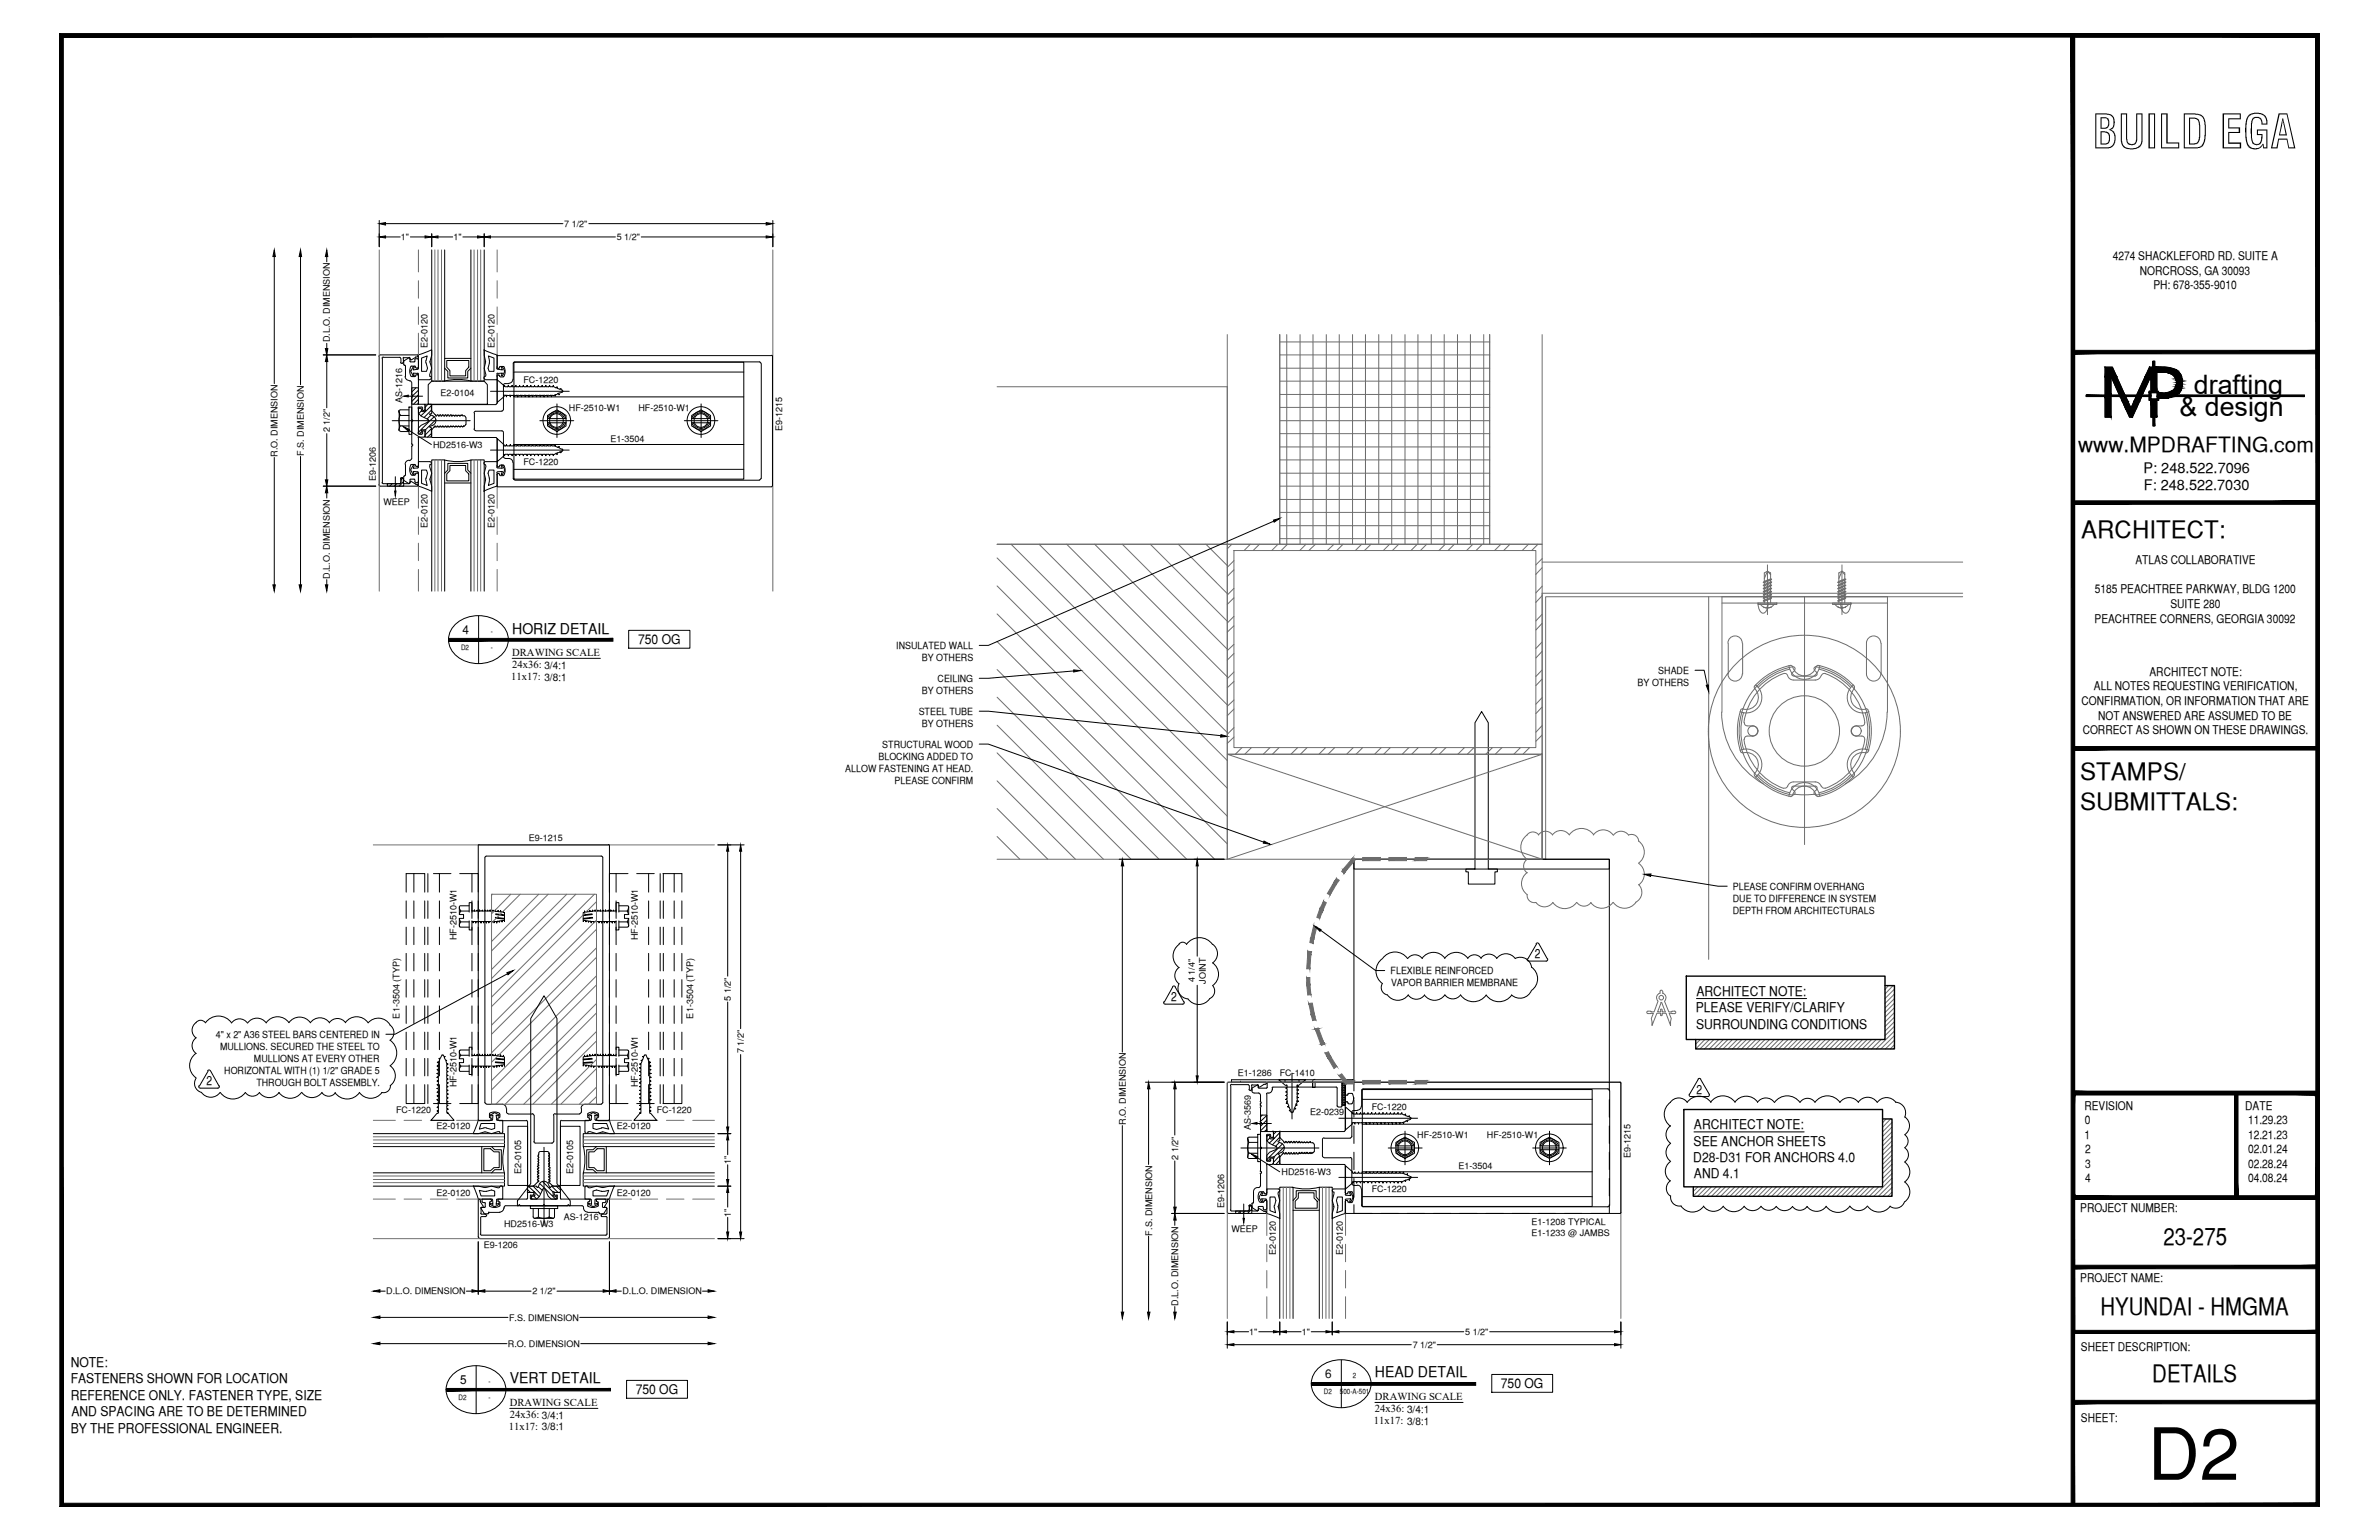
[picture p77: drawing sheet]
<svg xmlns="http://www.w3.org/2000/svg" width="432mm" height="279mm" viewBox="0 0 432 279" stroke-linecap="round" stroke-linejoin="round" font-family="sans-serif">
<defs><g id="words">
<text font-size="13.1" x="389.8" y="268.5">D2</text>
<text font-size="8.5" x="379.8" y="26.9">BUILD EGA</text>
<g font-size="4.9">
<text x="398.2" y="71.5">drafting</text>
<text x="395.6" y="75.5">&amp; design</text>
</g>
<g font-size="4.4">
<text x="377.8" y="97.5">ARCHITECT:</text>
<text x="377.6" y="141.5">STAMPS/</text>
<text x="377.6" y="146.9">SUBMITTALS:</text>
<text x="392.7" y="225.8">23-275</text>
<text x="381.3" y="238.5">HYUNDAI - HMGMA</text>
<text x="390.7" y="250.7">DETAILS</text>
</g>
<text font-size="3.8" x="377.2" y="82">www.MPDRAFTING.com</text>
<g font-size="2.7">
<text x="93" y="114.9">HORIZ DETAIL</text>
<text x="92.5" y="251">VERT DETAIL</text>
<text x="249.6" y="249.9">HEAD DETAIL</text>
</g>
<g font-size="2.6">
<text x="389.1" y="85.8">P: 248.522.7096</text>
<text x="389.1" y="89">F: 248.522.7030</text>
</g>
<g font-size="2.4">
<text x="115.8" y="116.8">750 OG</text>
<text x="307.8" y="183.6">PLEASE VERIFY/CLARIFY</text>
<text x="307.9" y="180.7">ARCHITECT NOTE:</text>
<text x="307.8" y="186.6">SURROUNDING CONDITIONS</text>
<text x="307.4" y="207.8">SEE ANCHOR SHEETS</text>
<text x="307.5" y="204.8">ARCHITECT NOTE:</text>
<text x="307.3" y="210.8">D28-D31 FOR ANCHORS 4.0</text>
<text x="307.5" y="213.8">AND 4.1</text>
<text x="12.8" y="248">NOTE:</text>
<text x="12.8" y="251">FASTENERS SHOWN FOR LOCATION</text>
<text x="272.4" y="251.8">750 OG</text>
<text x="12.8" y="253.9">REFERENCE ONLY. FASTENER TYPE, SIZE</text>
<text x="13" y="257">AND SPACING ARE TO BE DETERMINED</text>
<text x="115.4" y="252.9">750 OG</text>
<text x="12.8" y="260">BY THE PROFESSIONAL ENGINEER.</text>
</g>
<g font-size="2.3">
<text x="278.6" y="173.9">2</text>
<text x="212.6" y="181.7">2</text>
<text x="37.5" y="196.9">2</text>
<text x="307.9" y="198.4">2</text>
</g>
<g font-size="2.2">
<text x="383.5" y="47.1">4274 SHACKLEFORD RD. SUITE A</text>
<text x="388.4" y="49.8">NORCROSS, GA 30093</text>
<text x="390.8" y="52.5">PH: 678-355-9010</text>
<text x="380.2" y="107.6">5185 PEACHTREE PARKWAY, BLDG 1200</text>
<text x="387.6" y="102.3">ATLAS COLLABORATIVE</text>
<text x="380.2" y="113">PEACHTREE CORNERS, GEORGIA 30092</text>
<text x="394" y="110.3">SUITE 280</text>
<text x="83.9" y="115.1">4</text>
<text x="380" y="125.2">ALL NOTES REQUESTING VERIFICATION,</text>
<text x="390.1" y="122.6">ARCHITECT NOTE:</text>
<text x="377.8" y="127.9">CONFIRMATION, OR INFORMATION THAT ARE</text>
<text x="380.8" y="130.6">NOT ANSWERED ARE ASSUMED TO BE</text>
<text x="378" y="133.2">CORRECT AS SHOWN ON THESE DRAWINGS.</text>
<text x="378.3" y="201.3">REVISION</text>
<text x="378.4" y="204">0</text>
<text x="407.5" y="201.3">DATE</text>
<text x="408" y="204">11.29.23</text>
<text x="378.3" y="206.6">1</text>
<text x="378.5" y="209.2">2</text>
<text x="408" y="206.6">12.21.23</text>
<text x="408" y="209.2">02.01.24</text>
<text x="378.5" y="211.9">3</text>
<text x="378.5" y="214.5">4</text>
<text x="408" y="211.9">02.28.24</text>
<text x="408" y="214.5">04.08.24</text>
<text x="377.6" y="219.9">PROJECT NUMBER:</text>
<text x="377.6" y="232.5">PROJECT NAME:</text>
<text x="377.7" y="245.2">SHEET DESCRIPTION:</text>
<text x="83.5" y="251.1">5</text>
<text x="240.5" y="250.1">6</text>
<text x="377.7" y="257.9">SHEET:</text>
</g>
<g font-size="1.9">
<text x="93" y="119.1">DRAWING SCALE</text>
<text x="92.8" y="123.4">11x17: 3/8:1</text>
<text x="93" y="121.2">24x36: 3/4:1</text>
<text x="92.5" y="255.1">DRAWING SCALE</text>
<text x="92.5" y="257.3">24x36: 3/4:1</text>
<text x="249.6" y="254.1">DRAWING SCALE</text>
<text x="249.6" y="256.2">24x36: 3/4:1</text>
<text x="92.3" y="259.5">11x17: 3/8:1</text>
<text x="249.4" y="258.4">11x17: 3/8:1</text>
</g>
<g font-size="1.8">
<text x="162.7" y="117.8">INSULATED WALL</text>
<text x="167.3" y="120">BY OTHERS</text>
<text x="167.3" y="125.9">BY OTHERS</text>
<text x="170.2" y="123.7">CEILING</text>
<text x="297.2" y="124.5">BY OTHERS</text>
<text x="301" y="122.2">SHADE</text>
<text x="166.8" y="129.7">STEEL TUBE</text>
<text x="167.3" y="131.9">BY OTHERS</text>
<text x="159.4" y="137.9">BLOCKING ADDED TO</text>
<text x="160.1" y="135.6">STRUCTURAL WOOD</text>
<text x="153.4" y="140">ALLOW FASTENING AT HEAD.</text>
<text x="162.4" y="142.2">PLEASE CONFIRM</text>
<text x="314.5" y="161.4">PLEASE CONFIRM OVERHANG</text>
<text x="314.5" y="163.6">DUE TO DIFFERENCE IN SYSTEM</text>
<text x="314.5" y="165.8">DEPTH FROM ARCHITECTURALS</text>
<text x="252.4" y="176.7">FLEXIBLE REINFORCED</text>
<text x="252.5" y="178.9">VAPOR BARRIER MEMBRANE</text>
<text x="39.2" y="188.3">4&quot; x 2&quot; A36 STEEL BARS CENTERED IN</text>
<text x="39.9" y="190.5">MULLIONS. SECURED THE STEEL TO</text>
<text x="40.7" y="194.9">HORIZONTAL WITH (1) 1/2&quot; GRADE 5</text>
<text x="46.1" y="192.7">MULLIONS AT EVERY OTHER</text>
<text x="46.5" y="197.1">THROUGH BOLT ASSEMBLY.</text>
</g>
<g font-size="1.6">
<text x="102.4" y="41.2">7 1/2&quot;</text>
<text x="72.8" y="43.6">1&quot;</text>
<text x="82.3" y="43.6">1&quot;</text>
<text x="112" y="43.6">5 1/2&quot;</text>
<text x="59.9" y="62.1" transform="rotate(-90 59.9 62.1)">D.L.O. DIMENSION</text>
<text x="77.6" y="63.1" transform="rotate(-90 77.6 63.1)">E2-0120</text>
<text x="89.7" y="63.1" transform="rotate(-90 89.7 63.1)">E2-0120</text>
<text x="79.9" y="71.9">E2-0104</text>
<text x="95" y="69.4">FC-1220</text>
<text x="73" y="73.2" transform="rotate(-90 73 73.2)">AS-1216</text>
<text x="103.3" y="74.5">HF-2510-W1</text>
<text x="115.9" y="74.5">HF-2510-W1</text>
<text x="50.4" y="82.9" transform="rotate(-90 50.4 82.9)">R.O. DIMENSION</text>
<text x="55.1" y="82.7" transform="rotate(-90 55.1 82.7)">F.S. DIMENSION</text>
<text x="59.9" y="78.4" transform="rotate(-90 59.9 78.4)">2 1/2&quot;</text>
<text x="78.6" y="81.2">HD2516-W3</text>
<text x="110.8" y="80.2">E1-3504</text>
<text x="142" y="78.2" transform="rotate(-90 142 78.2)">E9-1215</text>
<text x="68.2" y="87.2" transform="rotate(-90 68.2 87.2)">E9-1206</text>
<text x="95" y="84.4">FC-1220</text>
<text x="69.6" y="91.6">WEEP</text>
<text x="77.6" y="95.8" transform="rotate(-90 77.6 95.8)">E2-0120</text>
<text x="89.7" y="95.8" transform="rotate(-90 89.7 95.8)">E2-0120</text>
<text x="59.9" y="105" transform="rotate(-90 59.9 105)">D.L.O. DIMENSION</text>
<text x="96" y="152.7">E9-1215</text>
<text x="82.9" y="170.6" transform="rotate(-90 82.9 170.6)">HF-2510-W1</text>
<text x="115.8" y="170.6" transform="rotate(-90 115.8 170.6)">HF-2510-W1</text>
<text x="216.9" y="178.2" transform="rotate(-90 216.9 178.2)">4 1/4&quot;</text>
<text x="218.9" y="178.5" transform="rotate(-90 218.9 178.5)">JOINT</text>
<text x="72.5" y="184.8" transform="rotate(-90 72.5 184.8)">E1-3504 (TYP)</text>
<text x="125.8" y="184.8" transform="rotate(-90 125.8 184.8)">E1-3504 (TYP)</text>
<text x="132.7" y="181.5" transform="rotate(-90 132.7 181.5)">5 1/2&quot;</text>
<text x="135" y="191.1" transform="rotate(-90 135 191.1)">7 1/2&quot;</text>
<text x="82.9" y="197.3" transform="rotate(-90 82.9 197.3)">HF-2510-W1</text>
<text x="115.8" y="197.3" transform="rotate(-90 115.8 197.3)">HF-2510-W1</text>
<text x="224.7" y="195.2">E1-1286</text>
<text x="232.3" y="195.2">FC-1410</text>
<text x="71.9" y="202">FC-1220</text>
<text x="119.2" y="202">FC-1220</text>
<text x="237.8" y="202.3">E2-0239</text>
<text x="249" y="201.4">FC-1220</text>
<text x="79.2" y="204.9">E2-0120</text>
<text x="112" y="204.9">E2-0120</text>
<text x="204.3" y="204.1" transform="rotate(-90 204.3 204.1)">R.O. DIMENSION</text>
<text x="227" y="205" transform="rotate(-90 227 205)">AS-3569</text>
<text x="257.2" y="206.5">HF-2510-W1</text>
<text x="269.9" y="206.5">HF-2510-W1</text>
<text x="94.6" y="213" transform="rotate(-90 94.6 213)">E2-0105</text>
<text x="104" y="213" transform="rotate(-90 104 213)">E2-0105</text>
<text x="132.7" y="211.2" transform="rotate(-90 132.7 211.2)">1&quot;</text>
<text x="213.9" y="210.4" transform="rotate(-90 213.9 210.4)">2 1/2&quot;</text>
<text x="232.6" y="213.2">HD2516-W3</text>
<text x="264.7" y="212.1">E1-3504</text>
<text x="296" y="210.1" transform="rotate(-90 296 210.1)">E9-1215</text>
<text x="79.2" y="217">E2-0120</text>
<text x="102.4" y="221.4">AS-1216</text>
<text x="112" y="217">E2-0120</text>
<text x="132.7" y="220.7" transform="rotate(-90 132.7 220.7)">1&quot;</text>
<text x="222.2" y="219.1" transform="rotate(-90 222.2 219.1)">E9-1206</text>
<text x="249" y="216.3">FC-1220</text>
<text x="87.8" y="226.4">E9-1206</text>
<text x="91.5" y="222.6">HD2516-W3</text>
<text x="209.1" y="224.2" transform="rotate(-90 209.1 224.2)">F.S. DIMENSION</text>
<text x="223.5" y="223.6">WEEP</text>
<text x="231.6" y="227.7" transform="rotate(-90 231.6 227.7)">E2-0120</text>
<text x="243.7" y="227.7" transform="rotate(-90 243.7 227.7)">E2-0120</text>
<text x="278" y="222.2">E1-1208 TYPICAL</text>
<text x="278" y="224.2">E1-1233 @ JAMBS</text>
<text x="70.1" y="234.8">D.L.O. DIMENSION</text>
<text x="92.4" y="239.6">F.S. DIMENSION</text>
<text x="96.6" y="234.8">2 1/2&quot;</text>
<text x="113" y="234.8">D.L.O. DIMENSION</text>
<text x="213.9" y="236.9" transform="rotate(-90 213.9 236.9)">D.L.O. DIMENSION</text>
<text x="92.2" y="244.3">R.O. DIMENSION</text>
<text x="226.8" y="242.2">1&quot;</text>
<text x="236.3" y="242.2">1&quot;</text>
<text x="256.4" y="244.5">7 1/2&quot;</text>
<text x="265.9" y="242.2">5 1/2&quot;</text>
</g>
<g font-size="1.3">
<text x="83.7" y="117.9">D2</text>
<text x="89.1" y="115.1">-</text>
<text x="89.1" y="117.9">-</text>
<text x="88.6" y="251.1">-</text>
<text x="245.6" y="250.1">2</text>
<text x="83.2" y="254">D2</text>
<text x="88.6" y="254">-</text>
<text x="240.3" y="252.9">D2</text>
<text x="243.2" y="252.9">500-A-501</text>
</g>
</g></defs>
<!-- layer: GASKETS -->
<path d="M73.3 71.9l.8-.2v.3zM71.6 89.1h.3l-.1 .9zM227.3 203.8l.9-.2v.4zM225.6 221h.3l-.2 .9z" fill="#000" stroke="#000" stroke-width=".18"/>
<g fill="none" stroke="#000" stroke-width=".18">
<path d="M74.1 71.9h2.6M74.7 71.5l.1 .1M74.7 72.1v1.2h1.3M74.7 71.6v-1.2h1.2v2.8M74.8 72l-.1 .1M74.9 71.9l-.2 .2M74.9 71.8v.1M75.5 70.4l-.8 .7M75.9 73.2l.1 .1h-.1M75.9 78.5h.1M75.9 74.2v.8l.6 .5 1.1 .5a.29 .29 0 0 1 .2 .3 .29 .29 0 0 1-.2 .3M75.9 70.8l-1 1-.2-.1"/>
<path d="M75.9 71.6l-1.2 1.2M75.9 72.5l-.8 .8M76 74l-.1 .1M76 78.6h.3M76 74h.3M76.1 74l-.2 .2M76.3 74l.1 .1M76.4 78.5h-.1M76.5 74.1v.5M76.5 74.5l-.5 .6M76.5 78v.5M76.5 74.5l.1 .1"/>
<path d="M76.6 77.9l-.1 .1M76.6 78h.6M76.6 74.7h.6M77.1 79.2h.1M77.1 77.9l.1 .1M77.2 73.5v.9l.1 .1M77.2 73.3l-.1 .1M77.2 74.7l-.8 .7M77.2 79.3h1M77.2 73.3h1M77.2 74.5l-.1 .1M77.3 78l-.1 .3v.9"/>
<path d="M77.7 76.6l-1.2 .6-.6 .5v.8M77.7 73.3l-.5 .6M78 75.1v.1M78 77.4v.1M78.1 75.2a1.05 1.05 0 0 1 1 1.1 1.05 1.05 0 0 1-1 1M78.1 77.5l.3 .2v1.5M78.2 73.3l.1 .1M78.2 75.3l-.7 .7M78.3 79.2h-.1M78.4 69.2h9.5l.6 .6v3.5h-10.8v-3.5zM78.4 73.5l-1.1 1.1M78.4 74.4l-1.4 1.4"/>
<path d="M78.4 77.7l-1.2 1.2M78.4 78.6l-.8 .7M78.4 73.5v1.5l-.3 .1M78.8 75.6l-2.9 2.8M79.1 76.1l-1.9 1.9M70.4 87.8l-.1 .1M71.2 87.8l-.5 .4M71.8 86.5v2.6M72 87.8l-.4 .4M72.7 87.6l-.2 .2M72.8 86.9v.7M72.9 86.7l-.2 .1"/>
<path d="M72.9 86.7h.1M73 86.7l.2 .1M73.1 86.7l-.3 .4M73.2 87.5v.2M73.2 87.4l-.7 .8M73.2 86.9v.7M73.3 87.7v.5h-3v-.4h2.3M233.2 195.9v.4M235.8 195.9v.4M238.3 196.1l-.1 .2M238.7 195.8l-.3 .1M238.7 196.3v1h-.4v-1v1"/>
<path d="M245.6 195.9h-22.1v.4h22.1M245.6 195.9v.4v-.4M95.7 216.2l.1 .1M95.8 215.8l.5 .5M95.8 215.3v1M95.8 215.1l-.1 .1M95.9 215.2l1.1 1-.2 .1h-1M96.5 217.2v.3M96.8 215.2l1.3 1.4M96.9 217l.5 .6M96.9 216.2l.1 .1M97 216.9l-.5 .2"/>
<path d="M97.1 216.9v-.6l.8 .8M97.7 215.3l.7 .7M97.9 214.9l-.3 .6-.2-.3h-1.6M97.9 214.9a.92 .92 0 0 1 .8-.6 .92 .92 0 0 1 .9 .6M98 214.8l2.8 2.8M98.5 215.8a.29 .29 0 0 1 .2-.2 .29 .29 0 0 1 .3 .2M98.5 214.4l1.9 1.9M98.5 215.8l-.6 1.2-.5 .6-.9-.1 .1 .1M99 215.8l.5 1.2 .6 .6h.8M99.6 214.9l.2 .5M100.1 215.2l1.2 1.1M100.3 216.9l.1 .1"/>
<path d="M100.4 216.3v.6M100.4 216.2l-.1 .1M100.5 216.2l.2 .1h.9M100.5 217h.4M100.9 217l.1 .1M101 215.2l.7 .7M101 217.2v.3M101 217.5l-.1 .1M101.6 215.1l.1 .1M101.6 215.2h-1.5l-.2 .2h-.1M101.7 216.2l-.1 .1M101.7 215.3v1"/>
<path d="M224.3 219.7v.1M225.2 219.7l-.5 .5M225.7 218.4v2.6M226 219.7l-.4 .5M226.7 219.6l-.2 .1M226.8 218.8v.8M226.9 218.6l-.2 .2M226.9 218.7h.1M227 218.6l.1 .2M227.1 218.7l-.3 .3M227.1 219.5l.1 .1M227.2 219.6v.6h-2.9v-.5h2.3"/>
<path d="M227.2 219.4l-.8 .8M227.2 218.8v.7M228.2 203.8h2.6M228.7 203.5l.1 .1M228.8 203.9l-.1 .2M228.8 203.5v-1.2h1.1v2.8M228.8 204.1v1.2h1.3M228.9 203.6l.1 .2M229 203.7v.2M229 203.8l-.1 .2M229.1 202.3l-.3 .3M229.9 205.1l.1 .1"/>
<path d="M229.9 210.4l.1 .1M229.9 206.1v.8l.5 .6 1.2 .5M229.9 202.4l-1.1 1.1M229.9 203.2l-1.1 1.1M229.9 204l-1.1 1.2M229.9 204.9l-.4 .4M230 206l-.1 .1M230 210.5h.3M230 206h.3M230.1 206l-.2 .2M230.3 206l.1 .1M230.4 210.4l-.1 .1"/>
<path d="M230.4 206.1l.1 .4M230.4 206.5l.1 .1M230.5 206.4l-.6 .6M230.5 210l-.1 .4M230.5 209.9h-.1M230.6 209.9h.5M230.6 206.6h.5M231.1 211.1l.1 .1M231.1 209.9l.1 .1M231.1 205.4v.9l.2 .2M231.2 205.2l-.1 .1M231.2 206.6l-.8 .8"/>
<path d="M231.2 211.3h1M231.2 205.3h1M231.2 206.5l-.1 .1M231.3 210l-.2 .2v.9M231.6 208a.29 .29 0 0 1 .2 .2 .29 .29 0 0 1-.2 .3M231.6 208.5l-1.2 .5-.5 .6v.8M231.6 205.3l-.5 .5M232 207v.2M232 209.3v.2M232.1 209.5l.2 .1v1.5M232.1 207.2l.4 .2M232.2 205.2l.1 .1"/>
<path d="M232.2 207.3l-.7 .7M232.3 205.5l-1 1.1M232.3 206.3l-1.4 1.4M232.3 209.7l-1.2 1.2M232.3 210.5l-.7 .8M232.3 205.4v1.5l-.2 .1M232.3 211.1l-.1 .1M232.5 207.4a1 1 0 0 1 .6 1.1 1 1 0 0 1-1 .8M232.8 207.5l-2.9 2.9M233.1 208.1l-1.9 1.8"/>
</g>
<!-- layer: COMPONENTS2 -->
<g fill="none" stroke="#000" stroke-width=".18">
<path d="M73.3 66.1l.1 .1M73.3 65.5v.7M73.3 65.4v.1M73.4 66.3h.1M73.4 66.2l.1 .1M73.5 68.3a.73 .73 0 0 0 .8 .7M73.6 66.4v1.9M74.3 69.1h.1M74.4 65l-.2-.1-.9 .6M74.4 69.1l.3 .3M74.4 65v.6M74.4 65.6l.1 .1"/>
<path d="M74.5 65.7h.7M74.6 66.4a1.81 1.81 0 0 0 0 1.8M74.6 68.3h.1M74.7 66.4l-.1 .1M74.7 71.5l.1 .1M74.7 76.6l.1 4M74.7 72.1l.1 4M74.7 69.4v2.2M74.7 76.1l.2 .2M74.7 71.7l.2 .1M74.7 66.4h.6M74.7 68.3h.6"/>
<path d="M74.8 76.5h-.1M74.8 72l-.1 .1M74.9 76.4l-.2 .1M74.9 71.9l-.2 .2M74.9 76.2v.2M74.9 71.8v.1M75.2 65.6v.1M75.3 66.4l.1 .1M75.3 65.2v.4M75.4 68.2l-.1 .1M75.4 65.1l-.1 .1M75.4 66.5l.1 .2"/>
<path d="M75.4 65.1h.4M75.4 68.1v.2M75.7 67.9l.2 .2M75.8 68l-.4 .1M75.8 65.1l.1 .1M75.9 73.2l.1 .1M75.9 78.6l.1 .1M75.9 66.6l-.3 .2M75.9 65.2v1.5M75.9 68.1v5.1M75.9 74v4.7M75.9 79.4v5.1"/>
<path d="M76 73.9h-.1M76 79.3l-.1 .1M76 73.3l1.1 .1M76 73.9h.6M76 78.8h.6M76 79.3h1M76.5 73.9h.1M76.6 74.3l.1 .1M76.6 78.6l-.1 .1M76.7 74v.4M76.7 78.3v.4M76.7 78.2l-.1 .1"/>
<path d="M76.8 78.2l.3 .1M76.8 74.5h.2M77.1 74.3l-.1 .1M77.1 79.2h-.1M77.2 73.5v.9M77.2 78.3v.9M73.3 87.1l.9 .7M73.3 86.5v.6M73.4 86.4l-.1 .1M73.4 86.4h.1M73.5 86.2l-.1 .1M73.6 84.3v1.9"/>
<path d="M74.3 83.5a.73 .73 0 0 0-.8 .7M74.3 83.6h.1M74.4 87.6l-.2 .1M74.4 87.1v.5M74.5 86.9l-.1 .1M74.5 86.9h.7M74.6 84.3a1.81 1.81 0 0 0 0 1.8M74.6 86.1l.1 .1M74.7 83.2l-.3 .3M74.7 84.3h-.1M74.7 80.6l.2 .1M74.7 81v2.2"/>
<path d="M74.7 84.3h.6M74.7 86.2h.6M74.8 80.9l-.1 .1M74.9 80.8l-.2 .2M74.9 80.7v.1M75.2 86.9v.1M75.3 84.3l.1 .1M75.3 87.4l.1 .1M75.3 87.1v.3M75.4 86.1l-.1 .1M75.4 84.4v.1M75.4 86v.1"/>
<path d="M75.4 87.6h.4M75.4 84.5l.1 .1M75.7 85.8l.2 .1M75.8 85.9h-.4M75.9 87.4l-.1 .1M75.9 84.5l-.3 .1M75.9 86v1.4M227.2 197.8l.2 .4 1.1 .1M227.3 197.5v.4M227.3 197.4l-.1 .1M228.3 196.9h-.1l-.9 .5M228.3 197.3l.2 .1h1.4"/>
<path d="M228.4 197v.3M228.4 198.3l.3 .3M228.7 199.8l.1 .1M228.8 198.6v1.2M228.8 199.9v.3M229.9 198.5v6.6M230 197.3l-.2 .1M230 196.5v.8M230 198.3l-.1 .2M230.1 198.3h.2M230.2 196.3l-.2 .2M230.2 196.3h13.2l.2 .2"/>
<path d="M230.9 197.7a.6 .6 0 0 1-.6 .6M230.9 197.4v.3M242.5 197.2l.2 .2M242.6 197.2h-11.6l-.1 .2M242.7 197.4v3.3M243.6 196.5v4.2M87.3 219.3l.6 .9M87.4 219.1l-.1 .1M87.4 219.1h.6M87.5 218l.1 .1M87.5 217.7v.4M87.6 217.6h-.1"/>
<path d="M87.6 218.2h.4M87.6 217.6h1.4M88 218.2l.1 .1M88.1 218.9l-.1 .1M88.1 218.3v.6M88.7 219.9l-.1 .1M88.8 220h1.9M88.8 218.7l.1 .1M88.9 218.8a1.81 1.81 0 0 0 1.8 0M88.9 218.1l-.1 .7M89 218.1h.1M89 217.6l.2 .1"/>
<path d="M89.2 217.9l-.1 .1M89.2 217.7v.2M90.4 217.9l.1 .1M90.4 217.7v.2M90.5 218.1l.2 .1v.6M90.5 217.6l-.1 .1M90.6 217.6h5M90.7 218.7v.1M91.4 219.2a.73 .73 0 0 1-.7 .7M91.5 219.1v.1M91.8 218.8l-.3 .2M91.8 218.8h2.2"/>
<path d="M94 218.7l-.1 .1M94.2 218.6h.1M94.2 218.6l-.1 .2M94.3 218.6l.1 .2M94.5 218.7v.1M95.7 217.5l-.1 .1M95.8 216.5v1M95.9 216.3l-.1 .1M95.9 216.3h.9M96.3 217.5l.1 .1h4.7M96.4 216.8l-.1 .7M96.4 216.9h.4"/>
<path d="M96.7 216.3l.1 .1M96.8 216.7l-.1 .1M96.9 216.5v.2M98.5 218.7l-3.9 .1M98.6 218.6h.2M98.7 218.6l-.1 .2M98.8 218.6l.1 .2M98.9 218.7l.1 .1M100.6 216.7l.1 .1M100.6 216.5v.2M100.7 216.9h.4M101.1 216.8l.1 .7"/>
<path d="M101.2 217.5l-.1 .1M101.6 216.3l.1 .1M101.6 216.3l-1 .1M101.7 217.5l.1 .1M101.7 216.5v1M101.9 217.6h5M103 218.7l-4 .1M103.1 218.6h.1M103.1 218.6l-.1 .2M103.3 218.6l.1 .2M103.3 218.7l.1 .1M103.4 218.8h2.3"/>
<path d="M105.6 218.8l.3 .2M105.9 219.2a.73 .73 0 0 0 .7 .7M105.9 219.1v.1M106.7 220h1.9M106.7 218.7v.1M106.7 218.8a1.81 1.81 0 0 0 1.8 0M106.8 218.1l-.1 .7M106.8 218.1h.1M106.9 217.6l.2 .1M107 217.9l-.1 .1M107.1 217.7v.2M108.3 217.7v.2"/>
<path d="M108.3 217.9l.1 .1M108.4 217.6l-.2 .1M108.4 217.6h1.5M108.4 218.1h.1M108.5 218.1l.1 .7M108.6 218.7l-.1 .1M108.6 219.9l.1 .1M109.3 218.3v.6M109.3 218.9l.1 .1M109.4 218.2l-.1 .1M109.5 219.1h.5M109.5 218.2h.4"/>
<path d="M109.8 217.6h.1M109.9 218l-.1 .1M110 217.7v.4M110 219.1l.1 .1M110.2 219.3l-.6 .9M227.2 219l.1 .1M227.3 218.4v.6M227.3 219.1l.9 .6M227.4 218.2l-.2 .2M227.5 216.2v2l-.1 .1M228.3 215.5a.73 .73 0 0 0-.8 .7M228.3 215.5h.2"/>
<path d="M228.3 219.6h-.1M228.3 219l.2-.1h.6l.2 .1M228.4 219.1v.5M228.6 216.3a1.81 1.81 0 0 0 0 1.7M228.6 218l.2 .1M228.7 215.2l-.3 .3M228.7 212.4l.1 .2M228.7 203.5l.1 .1M228.7 200.4l.1 .2M228.8 216.2l-.2 .1M228.8 212.8l-.1 .1M228.8 203.9l-.1 .2"/>
<path d="M228.8 216.2h.5l.1 .2M228.8 204.1v4M228.8 200.3v.2M228.8 201v2.5M228.8 208.5v4M228.8 213v2.2M228.8 208.1l.2 .1M228.8 200.8l-.1 .1M228.8 200.2l-.1 .1M228.8 208.4v.1M228.8 200.6v.2M228.9 212.5l.1 .2"/>
<path d="M228.9 203.6l.1 .2M229 212.6l-.1 .3M229 208.2l-.2 .3M229 203.7v.2M229 203.8l-.1 .2M229.3 219.1v.2M229.3 219.3l.2 .2M229.4 218l-.1 .1h-.5M229.4 216.4v.1M229.4 216.4l.1 .1M229.5 219.5h.2M229.5 217.8l-.1 .1"/>
<path d="M229.6 216.6h.1M229.6 217.8h.1M229.7 217.7l.2 .3M229.9 219.3l-.2 .2M229.9 205.1l.1 .1M229.9 210.5l.1 .2M229.9 216.4l-.2 .2M229.9 206v4.6M229.9 211.4v5M229.9 218v1.3M230 205.8l-.1 .2M230 211.2l-.1 .2"/>
<path d="M230.1 205.3h.8M230.1 205.8h.4M230.1 210.7h.4M230.1 211.3h.8M230.5 205.8l.1 .2M230.6 206l.2 .4M230.8 210.1l-.3 .6M230.8 206.4h.1M230.8 210.1h.1M230.9 205.2l.2 .2M230.9 210.1l.2 .1M231.1 206.2l-.2 .2"/>
<path d="M231.1 211l-.2 .2M231.1 205.4v.8M231.1 210.2v.9M242.7 200.6l.2 .2M242.9 200.9h.6M243.6 200.6l-.2 .2M87.8 220.2h.1M87.9 220.2h.7M88.6 220.1v.1M88.7 220v.2M108.8 220v.2M108.8 220.1l.1 .1"/>
<path d="M108.9 220.2h.6M109.5 220.2h-.1"/>
</g>
<!-- layer: FASTENERS -->
<g fill="none" stroke="#000" stroke-width=".18">
<path d="M71.2 76.3h14.1M72.4 77.9l.3 .3M72.4 74.5l.2 .8M72.5 74.7v3.3M72.6 75.3a2.19 2.19 0 0 0 0 2l-.2 .8M72.6 77.3h1.6M72.6 75.4h1.6M72.7 78.3h1.5M74.2 74.4h-1.5l-.3 .2M74.2 73.9h.5v4.9h-.5zM89 71h14.3M91.4 70l.1 .1"/>
<path d="M91.5 70l-1.3-1.1v4.1l1.3-1.1M91.5 70.1l.1-.1 .1 .2M91.6 70v-.1v.1M91.6 71.7l-.2 .2M91.6 71.8h.2M91.7 71.7l.2 .1 .1-.1M91.8 70.2h.3M91.9 71.9v.1v-.1M92.1 71.8h.4M92.1 70.2l.2-.2 .1 .2M92.3 70v-.1v.1M92.4 71.7l.2 .1 .1-.1"/>
<path d="M92.5 70.2h.3M92.6 71.9v.1v-.1M92.7 70.2l.2-.2 .2 .2M92.8 71.8h.4M93 70v-.1v.1M93.1 70.2h.4M93.1 71.7l.2 .1 .1-.1M93.3 65.7h41.7v21.2h-41.7zM93.3 71.9v.1v-.1M93.3 67.5h41.7M93.3 72h41.7M93.4 70.2l.2-.2 .2 .2"/>
<path d="M93.5 71.8h.3M93.6 70l.1-.1v.1M93.8 71.7l.1 .1 .2-.1M94 71.9v.1v-.1M94.1 71.8h.4M94.3 70v-.1l.1 .1M94.5 71.7l.1 .1 .2-.1M94.6 71.9l.1 .1v-.1M94.8 71.8h.4M94.9 70l-.1 .2-.5-.2-.5 .2M95 70v-.1v.1M95 70l.2 .2"/>
<path d="M95.2 71.7l.1 .1M95.2 70.2h.3M95.3 71.9v.1l.1-.1M95.5 71.7l-.2 .1M95.5 71.8h.4M95.6 70l-.1 .2M95.6 70l.1-.1v.1M95.6 70l.2 .2M95.8 70.2h.4M95.9 71.7l.1 .1 .2-.1M96 71.9v.1v-.1M96.2 70.2l.1-.2 .2 .2"/>
<path d="M96.2 71.8h.3M96.3 70v-.1l.1 .1M96.5 71.7l.1 .1 .2-.1M96.5 70.2h.4M96.6 71.9l.1 .1v-.1M96.8 71.8h.4M96.9 70.2l.1-.2 .5 .2 .2-.2 .1 .2h.4M97 70v-.1v.1M97.2 71.7l.1 .1 .2-.1M97.3 71.9l.1 .1v-.1M97.5 71.8h.4M97.7 70v-.1v.1"/>
<path d="M97.9 71.7l.1 .1 .2-.1M98 76.3h6.1M98 71.9v.1l.1-.1M98.2 70.2l.2-.2 .1 .2M98.2 71.8h.4M98.4 70v-.1v.1M98.5 71.7l.2 .1 .1-.1M98.7 71.9v.1v-.1M98.9 71.8h.4M99.1 70v-.1v.1M99.2 71.7l.2 .1 .1-.1M99.4 71.9v.1v-.1"/>
<path d="M99.4 75.4l1.7-1 1.6 1v1.9l-1.6 1-1.7-1zM99.4 75.9h3.3M99.4 76.7h3.3M99.4 75.9a1.68 1.68 0 0 1 1.7-1.3 1.68 1.68 0 0 1 1.6 1.3M99.4 76.7a1.68 1.68 0 0 0 1.7 1.3 1.68 1.68 0 0 0 1.6-1.3M99.6 71.8h.3M99.7 75.9a1.43 1.43 0 0 1 1.4-1 1.43 1.43 0 0 1 1.3 1M99.7 76.6a1.43 1.43 0 0 0 1.4 1.1 1.43 1.43 0 0 0 1.3-1.1M99.7 70l-.2 .2-.4-.2-.5 .2M99.8 70v-.1v.1M99.8 70l.1 .2M99.9 71.7l.2 .1"/>
<path d="M99.9 70.2h.4M100.1 71.9v.1v-.1M100.2 71.7l-.1 .1M100.4 70l-.2 .2M100.4 70l.1-.1v.2M100.4 70l.5 .4M100.6 71.7l.1 .1M100.6 71.7l-.3 .1M100.8 71.7v.1M100.9 71.6l-.1 .1M100.9 70.3l.2-.1 .1 .2M101.1 73.3v6.1"/>
<path d="M101.1 70.4l.1 .1M101.2 71.4l.2 .1M101.2 70.5l.4 .1M101.3 71.4l-.4 .2M101.5 71.4v.2M101.5 71.3l-.1 .1M101.6 70.6l.2-.1 .1 .1M101.8 70.6l.1 .1M101.9 70.7l.2 .1M102 70.8l.1 .1M102.1 71.1l-.5 .2M102.1 71l-.1 .1"/>
<path d="M102.2 70.9v.2M124.2 76.3h6.1M125.5 75.4l1.8-1 1.7 1v1.9l-1.7 1-1.8-1zM125.5 76.7h3.5M125.6 76.7a1.68 1.68 0 0 0 1.6 1.3 1.68 1.68 0 0 0 1.7-1.3M125.8 75.9a1.43 1.43 0 0 1 1.4-1 1.43 1.43 0 0 1 1.4 1M125.8 76.6a1.43 1.43 0 0 0 1.4 1.1 1.43 1.43 0 0 0 1.4-1.1M127.3 73.3v6.1M128.9 75.9a1.68 1.68 0 0 0-1.7-1.3 1.68 1.68 0 0 0-1.6 1.3h3.4M89 81.7h14.3M91.4 80.7l.4 .2M91.5 82.5l-.1 .1"/>
<path d="M91.5 80.8l-1.3-1.2v4.2l1.3-1.2M91.5 82.5l.1 .1M91.6 82.5v.2v-.2M91.7 82.4l-.1 .2M91.8 82.4h.3M91.9 80.8l-.2 .1M91.9 80.8v-.2v.2M91.9 80.8l.1 .1M92.1 80.9h.4M92.1 82.4l.2 .2M92.3 82.5v.2v-.2M92.4 82.4l-.1 .2"/>
<path d="M92.5 82.4h.3M92.6 80.8l-.2 .1M92.6 80.8v-.2v.2M92.6 80.8l.1 .1M92.7 82.4l.2 .2 .2-.2M92.8 80.9h.4M93 82.5v.2v-.2M93.1 82.4h.4M93.3 80.8l-.2 .1M93.3 80.8v-.2v.2M93.3 80.6h41.7M93.3 85.2h41.7"/>
<path d="M93.3 80.8l.1 .1M93.4 82.4l.2 .2M93.5 80.9h.3M93.6 82.5l.1 .2v-.2M93.8 82.4l-.2 .2M93.8 80.9l.1-.1 .2 .1M93.8 82.4l.5 .2M94 80.8v-.2v.2M94.3 82.5v.2l.1-.2M94.3 82.6l.5-.2 .1 .2M94.6 80.8l-.5 .1M94.6 80.8l.1-.2v.2"/>
<path d="M94.6 80.8l.2 .1h.4M95 82.5v.2v-.2M95.2 82.4l-.2 .2M95.2 82.4h.3M95.3 80.8l-.1 .1M95.4 80.8l-.1-.2 .2 .3M95.5 82.4l.1 .2M95.5 80.9h.4M95.8 82.4l-.2 .2 .1 .1v-.2M95.8 82.4h.4M96 80.8l-.1 .1M96 80.8v-.2v.2"/>
<path d="M96 80.8l.2 .1M96.2 82.4l.1 .2M96.2 80.9h.3M96.3 82.5v.2l.1-.2M96.5 82.4l-.2 .2M96.5 82.4h.4M96.6 80.8l-.1 .1M96.6 80.8l.1-.2v.2M96.6 80.8l.2 .1M96.9 82.4l.1 .2M97 82.5v.2v-.2M97.3 80.8l-.5 .1"/>
<path d="M97.3 80.8l.1-.2v.2M97.3 80.8l.2 .1h.4M97.7 82.5v.2v-.2M98 80.8l-.1 .1M98 80.8v-.2l.1 .2M98 80.8l.2 .1M98.2 82.4l.2 .2M98.2 82.4h-.4l-.1 .2-.5-.2-.2 .2M98.2 80.9h.4M98.4 82.5v.2v-.2M98.5 80.9l.2-.1 .1 .1M98.5 82.4l-.1 .2"/>
<path d="M98.6 82.4l.5 .2M98.7 80.8v-.2v.2M99.1 82.5v.2v-.2M99.1 82.6l.4-.2 .2 .2M99.4 80.8l-.5 .1M99.4 80.8v-.2v.2M99.4 80.8l.1 .1h.4M99.8 82.5v.2v-.2M99.9 82.4l-.1 .2M99.9 82.4h.4M100.1 80.8l.1 .1M100.1 80.8v-.2l-.2 .3"/>
<path d="M100.2 82.4l.3 .3v-.2M100.3 80.9h.3M100.5 82.4l-.1 .2M100.7 80.8l-.1 .1M100.8 80.8v-.1v.2M100.8 80.9l.1 .1M100.9 82.2l.2 .2M100.9 81l.4 .2M100.9 82.3l-.4 .2M101.2 82.3l-.1 .1M101.2 82.1l-.1 .1M101.4 81l-.2 .1"/>
<path d="M101.4 81.1l.1 .2M101.5 81.1v.1M101.6 82l.2 .1M101.6 81.3l.5 .2M101.6 82l-.4 .2M101.9 82l-.1 .1M101.9 81.9l-.1 .1M102 81.5l.1 .1M102.1 81.9h-.2M102.1 81.7l-.1 .1M102.2 81.6v.1M268.9 129.1l1.2 2v26.6h1.7v.5h-.5v2.2h-4.8v-2.2h-.4v-.5h1.6v-26.6z"/>
<path d="M75.1 158.5v3.4M77.7 158.5v3.4M78.7 158.5h3.2M79.8 158.5v3.4M83.4 158.5h3.4v3.4M85.7 158.5v3.4M111.8 158.5v3.4M114 158.5h-3.4v3.4M115.6 158.5h3.1M117.7 158.5v3.4M119.8 158.5v3.4M120.3 158.5h3.5v3.4"/>
<path d="M120.4 158.5v3.4M122.4 158.5v3.4M245.7 155.9h46.4v1.8h-46.4zM73.7 161.9v-3.4h3.4v3.4M73.7 163.4v3.2M73.7 168.2v3.2M73.7 173v3.1M73.7 177.7v3.2M75.1 163.4v3.2M75.1 168.2v3.2M75.1 173v3.1M75.1 177.7v3.2"/>
<path d="M77.1 163.4v3.2M77.1 168.2v3.2M77.1 173v3.1M77.1 177.7v3.2M77.7 163.4v3.2M77.7 168.2v3.2M77.7 173v3.1M77.7 177.7v3.2M79.8 163.4v3.2M79.8 168.2v3.2M79.8 173v3.1M79.8 177.7v3.2"/>
<path d="M83.4 164.6l.2 .7M83.4 166.6l.2 .7M83.6 167.3l-.2 .7M83.6 165.3l-.2 .6M83.6 167.3h1.6M83.6 165.3h1.6M85.2 165.5v-1.7h.5v1.7M85.2 167.1v1.6h.5M85.2 164.3h-1.7l-.1 .2v1.4h.7v.7h-.7v1.5l.1 .1h1.7M85.7 165.1v.2h.4v-.2v.2h.5v-.2v.2h.5v-.2v.2h.4l.1-.2v.2h.4v-.2v.2h.5v-.2v.2h.5v-.2v.2h.4l.1-.2v.2h.4v-.2l.1 .3h.4v-.2l.1 .2h.4v-.2v.3h.4l.1-.2v.2h.2v1.7v-.2h-.4l-.1 .3v-.2h-.4l-.1 .2v-.2h-.4v.3l-.1-.2h-.4v.2l-.1-.2h-.3l-.1 .2v-.2h-.4l-.1 .2-.1-.2h-.3v.2l-.1-.2h-.4v.2l-.1-.2h-.3l-.1 .2-.1-.2h-.3l-.1 .2-.1-.2h-.3v.2l-.1-.2h-.4v.2v-.1l-.2-.1M85.7 163.4v3.2M85.7 167.1v4.3"/>
<path d="M85.7 173v3.1M85.7 177.7v3.2M86.8 163.4v3.2M86.8 168.2v3.2M86.8 173v3.1M86.8 177.7v3.2M91.6 166l-1.6-.2v.1l1.6 .2M91.6 166.6l-1.7-.2v.2l1.7 .2M105.9 166l1.5-.2 .1 .1-1.6 .2M105.9 166.6l1.6-.2 .1 .2-1.7 .2M110.6 163.4v3.2M110.6 168.2v3.2"/>
<path d="M110.6 173v3.1M110.6 177.7v3.2M111.8 165.5v-1.7h.5v1.7M111.8 165.1v.2h-.4v-.2l-.1 .2h-.4v-.2v.2h-.5v-.2v.2h-.5v-.2v.2h-.4v-.2l-.1 .2h-.4v-.2v.2h-.5v-.2v.2h-.5v-.2v.2h-.4v-.2l-.1 .3h-.4v-.2l-.1 .2h-.4v-.2v.3h-.5v-.2v.2h-.2v1.7v-.2h.4l.1 .3v-.2h.3l.1 .2 .1-.2h.3l.1 .3v-.1a.26 .26 0 0 1 .3-.1 .26 .26 0 0 1 .2 .2v-.2h.4l.1 .2v-.2h.3l.1 .2 .1-.2h.4v.2l.1-.2h.3l.1 .2v-.2h.4l.1 .2v-.2h.4v.2l.1-.2h.4v.2l.1-.2h.3l.1 .2v-.2h.2M111.8 163.4v3.2M111.8 167.1v4.3M111.8 173v3.1M111.8 177.7v3.2M112.3 167.1v1.6h-.5M112.3 164.3h1.7l.1 .2v1.4h-.8v.7h.8v1.4l-.2 .2h-1.6M112.3 167.3h1.6M112.3 165.3h1.6"/>
<path d="M113.9 167.3l.2 .7M113.9 165.3l.2 .6M114.1 164.6l-.2 .7M114.1 166.6l-.2 .7M117.7 163.4v3.2M117.7 168.2v3.2M117.7 173v3.1M117.7 177.7v3.2M119.8 163.4v3.2M119.8 168.2v3.2M119.8 173v3.1M119.8 177.7v3.2"/>
<path d="M120.4 163.4v3.2M120.4 168.2v3.2M120.4 173v3.1M120.4 177.7v3.2M122.4 163.4v3.2M122.4 168.2v3.2M122.4 173v3.1M122.4 177.7v3.2M123.8 163.4v3.2M123.8 168.2v3.2M123.8 173v3.1M123.8 177.7v3.2"/>
<path d="M73.7 196.8v3.4h3.4v-3.4M73.7 182.5v3.2M73.7 187.3v3.1M73.7 192v3.2M75.1 182.5v3.2M75.1 187.3v3.1M75.1 192v3.2M75.1 196.8v3.4M77.1 182.5v3.2M77.1 187.3v3.1M77.1 192v3.2M77.7 182.5v3.2"/>
<path d="M77.7 187.3v3.1M77.7 192v3.2M77.7 196.8v3.4M79.8 182.5v3.2M79.8 187.3v3.1M79.8 192v3.2M79.8 196.8v3.4M80.2 191.4h.3l.3 .3-.2 .2 .2 .4 .3 .1-.1 .1 .1 .5h.2l-.2 .2v.4l.2 .1-.2 .2v.4l.2 .1-.2 .2v.4l.2 .1-.2 .1v.4l.2 .2-.2 .1v.4l.2 .2-.2 .1v.4l.2 .2h-.2v.5l.2 .1-.2 .1v.5l.2 .1-.2 .1v.5l.2 .1-.2 .1v.5l.2 .1-.2 .1v.4l.2 .1-.1 .1a.36 .36 0 0 0 0 .6h.1l-.2 .2v.4l.2 .1-.1 .1h.1l1.1 1.3h-4.2l1.1-1.3 .3-.1v-.2l-.3-.2h.3v-.5l-.3-.1 .3-.1v-.5l-.3-.1 .3-.1v-.5l-.3-.1 .3-.1v-.5l-.3-.1h.3v-.6h-.3l.3-.1v-.5l-.3-.1 .3-.1v-.5l-.3-.1 .3-.1v-.5h-.3l.3-.2v-.4l-.3-.1 .3-.2v-.4l-.3-.1 .3-.2v-.4l-.3-.1 .3-.1v-.5l-.3-.1 .3-.1v-.6h-.2h.3l.1-.5-.1-.2h.2zM83.4 190.8l.2 .7M83.4 192.8l.2 .6M83.6 193.4l-.2 .7M83.6 191.5l-.2 .6"/>
<path d="M83.6 193.4h1.6M83.6 191.5h1.6M85.2 191.6v-1.6h.5v1.6M85.2 193.2v1.7h.5M85.2 190.5h-1.7l-.1 .1v1.5h.7v.7h-.7v1.4v.2h1.8M85.7 191.3v.2h.3l.1-.2 .1 .2h.4v-.2v.2h.4l.1-.2v.2h.4l.1-.2v.2h.3l.1-.2 .1 .2h.4v-.2v.2h.4l.1-.2v.2h.4l.1-.2v.2h.4v-.2l.1 .2 .4 .1v-.3v.3h.3l.2-.2v.2l.4 .1 .1-.2v.2l.2 .1v1.6l-.1-.2h-.4v.3v-.3l-.4 .1-.1 .2v-.2l-.4 .1v.2l-.1-.2h-.4v.3v-.3h-.5v.3v-.3h-.4l-.1 .3v-.3h-.4v.3l-.1-.3h-.4v.3v-.3h-.5v.3l-.1-.3h-.3l-.1 .3v-.3h-.4v.3l-.1-.3h-.4v.3v-.3h-.2M85.7 182.5v3.2M85.7 187.3v3.1M85.7 192v3.2M85.7 196.8v3.4M86.8 196.8v3.4h-3.4M86.8 182.5v3.2"/>
<path d="M86.8 187.3v3.1M86.8 192v3.2M91.6 192.2l-1.6-.2v.2l1.6 .1M91.6 192.8l-1.7-.1v.1l1.7 .1M98.7 180.7l2.4 4.1v30l2.4 3.1v.9h-9.6v-.9l2.4-3.1v-30zM105.9 192.2l1.5-.2 .1 .2-1.6 .1M105.9 192.8l1.6-.1 .1 .1-1.7 .1M110.6 196.8v3.4h3.4M110.6 182.5v3.2M110.6 187.3v3.1M110.6 192v3.2M111.8 191.6v-1.6h.5v1.6"/>
<path d="M111.8 191.3v.2h-.4v-.2l-.1 .2h-.4v-.2l-.1 .2h-.4v-.2v.2h-.4l-.1-.2v.2h-.4v-.2l-.1 .2h-.4v-.2l-.1 .2h-.4v-.2v.2h-.4l-.1-.2-.1 .2h-.3v-.2l-.1 .2-.4 .1v-.3v.3h-.4h-.1v-.2v.2l-.4 .1-.1-.2v.2l-.2 .1v1.6v-.2h.4l.1 .3v-.3l.4 .1v.2l.1-.2 .4 .1v.2l.1-.2h.4v.3v-.3h.4l.1 .3v-.3h.4v.3l.1-.3h.4v.3v-.3h.5v.3v-.3h.4l.1 .3v-.3h.4v.3l.1-.3h.4v.3v-.3h.5v.3v-.3h.2M111.8 182.5v3.2M111.8 187.3v3.1M111.8 192v3.2M111.8 196.8v3.4M112.3 193.2v1.7h-.5M112.3 190.5h1.6l.2 .2v1.4h-.8v.7h.8v1.4l-.1 .2h-1.7M112.3 193.4h1.6M112.3 191.5h1.6M113.9 193.4l.2 .7M113.9 191.5l.2 .6M114.1 190.8l-.2 .7"/>
<path d="M114.1 192.8l-.2 .6M116.2 196.5h-.1h.1M116.6 191.7l.3-.1 .1-.2h.3l.2 .6h.3l-.2 .2 .2 .5h.2l-.1 .1v.6h.3l-.3 .1v.5l.3 .1-.3 .1v.5l.3 .1h-.3v.6l.3 .1h-.3v.5l.3 .2h-.3v.5l.3 .1h-.3v.6l.3 .1h-.3v.6l.3 .1h-.3v.6h.3l-.3 .1v.6h.3l-.3 .1v.6h.3l-.3 .1v.5l.3 .1-.3 .1v.5h.3l-.3 .1v.3l.2 .1 1.1 1.3h-4.1l1-1.3h.2l-.2-.1h.2v-.6l-.2-.1h.2v-.6l-.2-.1h.2v-.5l-.2-.1 .2-.1v-.5l-.2-.1 .2-.1v-.5l-.2-.1 .2-.1v-.5l-.2-.1 .2-.1v-.5h-.2l.2-.1v-.6h-.1l.1-.1v-.6h-.2l.2-.1v-.5l-.2-.1 .2-.1v-.5l-.2-.1h.2v-.6l-.2-.1h.2v-.6l-.2-.1h.2l.2-.4-.2-.2 .3-.1 .2-.4v-.2zM117.7 182.5v3.2M117.7 187.3v3.1M117.7 192v3.2M117.7 196.8v3.4M119.8 182.5v3.2M119.8 187.3v3.1M119.8 192v3.2M119.8 196.8v3.4M120.4 182.5v3.2"/>
<path d="M120.4 187.3v3.1M120.4 192v3.2M120.4 196.8v3.4M122.4 182.5v3.2M122.4 187.3v3.1M122.4 192v3.2M122.4 196.8v3.4M123.8 196.8v3.4h-3.5M123.8 182.5v3.2M123.8 187.3v3.1M123.8 192v3.2M233.5 197.4l.1 .1"/>
<path d="M233.5 199.5h.1M233.6 198.6l-.1 .1M233.6 198v.2M233.6 197.3l-.1 .1M233.6 199.3l-.1 .1M233.6 198.8h-.2l.2 .1-.1-.1M233.6 198.1h-.2h.2M233.6 197.4h-.2h.2M233.6 197h.1M233.6 196.9h-.3l-1.2-1h4.9l-1.3 1h-.2M233.6 199.5h-.2h.2M233.6 199.9h.1"/>
<path d="M233.6 200l-.2 .2h.3M233.6 200h.1M233.6 197v.3M233.6 197.5v.5M233.6 198.2v.4M233.6 198.9v.4M233.6 199.6v.3M234.5 194.7v8.3M235.4 197.6l.1 .1M235.4 198.3l.1 .1M235.4 199l.1 .1M235.4 199.7v.2"/>
<path d="M235.4 197v.1M235.5 197h.1M235.5 197.2v.4M235.5 197.9v.4M235.5 198.6v.4M235.5 199.3v.4M235.5 200l-.2 .3M235.5 197.7l-.1 .1M235.5 198.4l-.1 .1M235.5 199.1l-.1 .1M235.5 197l.2 .1h-.2M235.5 197.7h.2l-.2 .1"/>
<path d="M235.5 198.4h.2h-.2M235.5 199.1h.2h-.2M235.5 199.8h.2h-.2M245.7 197.9v-42h46.4v42M245.7 199.5v3.2M247.3 197.7h41.7v21.2h-41.7zM247.3 199.5h41.7M292.1 199.5v3.2M78.7 200.2h3.2M96.3 218.8h4.9v.5h-4.9zM96.8 219.3v1.5M97.7 219.3v1.6"/>
<path d="M98.7 208.2v14.2M99.7 219.3v1.6M100.6 219.3v1.5M115.6 200.2h3.1M225.2 208.3h14.2M226.4 209.9l.3 .3h1.6M226.5 206.5l.2 .8M226.5 206.6v3.3M226.7 207.3a2.19 2.19 0 0 0 0 1.9M226.7 209.2l-.2 .7M226.8 209.2h1.5M226.8 207.3h1.5"/>
<path d="M228.3 206.3h-1.6l-.3 .3M228.3 205.8h.5v5h-.5zM233.6 200.2h.1M233.7 200.2l.2 .5M233.9 200.7l-.1 .1M233.9 200.8h-.2l.3 .1 .2 .5M234.1 201.5h-.1l.3 .1M234.2 201.3l-.1 .1M234.3 201.6h.1M234.3 201.7l.1 .1M234.4 201.9h.2M234.6 201.7l-.1 .1"/>
<path d="M234.9 201.3l-.2 .5M234.9 201.2h-.1M235 201v.1M235.1 201.1l.1 .1h-.3M235.1 200.6l-.1 .4M235.2 200.3l.1 .1M235.2 200.5h-.1M235.3 200.5h.2h-.2M243 202.9h14.3M243 213.6h14.3M245.4 202l.1 .1 .1-.1M245.4 212.7l.2 .2"/>
<path d="M245.5 202l-1.3-1.1v4.1l1.3-1.2M245.5 212.7v-.1l-1.3-1.1v4.2l1.3-1.1M245.6 214.5l-.1-.1-.1 .1M245.6 202v-.1v.1M245.6 202l.1 .1M245.6 203.6l-.2 .2M245.6 203.7h.1M245.6 212.9h.1M245.7 203.6l.2 .2M245.7 214.4l-.1 .2v-.1M245.7 218.6v1.6h3.3M245.7 202.1h.4"/>
<path d="M245.7 214.4h.4M245.7 204.3v3.2M245.7 209v3.2M245.7 213.8v3.2M245.9 212.7l-.2 .2M245.9 203.8v.2v-.2M245.9 212.7v-.1v.1l.1 .2M246 203.6l-.1 .2M246.1 203.7h.3M246.1 212.9h.3M246.1 202.1l.2-.1 .1 .1M246.1 214.4l.2 .1"/>
<path d="M246.3 202v-.1v.1M246.3 214.5v.1v-.1M246.4 203.6l.2 .2 .1-.2M246.4 214.4l-.1 .1M246.4 202.1h.4M246.4 214.4h.4M246.6 212.7l-.2 .2M246.6 203.8v.2v-.2M246.6 212.7v-.1v.1M246.6 212.7l.1 .2M246.7 202.1l.2-.1 .1 .1M246.7 214.4l.2 .1"/>
<path d="M246.8 203.7h.3M246.8 212.9h.3M246.9 202l.1-.1v.1M246.9 214.5l.1 .1v-.1M247 214.4l-.1 .1M247.1 202.1h.4M247.1 214.4h.4M247.1 203.6l.2 .2 .1-.2M247.3 212.7l-.2 .2M247.3 203.8v.2v-.2M247.3 212.7v-.1v.1M247.3 204h41.7"/>
<path d="M247.3 212.6h41.7M247.3 217.1h41.7M247.3 212.7l.1 .2M247.4 202.1l.2-.1 .1 .1M247.4 214.4l.2 .1M247.5 203.7h.3M247.5 212.9h.3M247.6 202v-.1v.1M247.6 214.5v.1v-.1M247.7 203.6l.2 .2 .2-.2M247.7 214.4l-.1 .1M247.7 212.9l.2-.2 .2 .2"/>
<path d="M247.8 202.1h.4M247.8 214.4h.4M248 203.8v.2v-.2M248 212.7v-.1v.1M248.1 203.7h.4M248.1 212.9h.4M248.1 202.1l.2-.1 .1 .1M248.1 214.4l.2 .1M248.3 202v-.1v.1M248.3 214.5v.1v-.1M248.4 203.6l.2 .2 .2-.2M248.4 214.4l-.1 .1"/>
<path d="M248.5 202.1h.3M248.5 214.4h.3M248.6 212.7l-.2 .2M248.6 203.8l.1 .2v-.2M248.6 212.7l.1-.1v.1M248.6 212.7l.2 .2M248.8 202.1l.1-.1 .2 .1M248.8 214.4l.1 .1 .2-.1M248.8 203.7h.4M249 202v-.1v.1M249 214.5v.1v-.1M249.1 202.1l.5-.1 .2 .1h.4"/>
<path d="M249.1 214.4l.5 .1M249.1 203.6l.2 .2 .2-.2M249.3 212.7l-.5 .2M249.3 203.8v.2l.1-.2M249.3 212.7v-.1l.1 .1M249.3 212.7l.5 .2 .1-.2M249.5 203.7h.3M249.6 202l.1-.1v.1M249.6 214.5l.1 .1v-.1M249.8 203.6l.1 .2M250 203.8v.2v-.2M250 212.7v-.1v.1"/>
<path d="M250 212.7l.2 .2M250.2 203.6l-.2 .2M250.2 214.4l.1 .2 .1-.1M250.2 214.4h-.4l-.2 .1M250.2 203.7h.3M250.2 212.9h.3M250.3 202l-.1 .1M250.3 202v-.1l.1 .1M250.3 202l.2 .1M250.5 203.6l.1 .2M250.5 214.4l-.2 .1M250.5 202.1h.4"/>
<path d="M250.5 214.4h.4M250.6 203.8l.1 .2v-.2M250.6 212.7l.2 .2M250.7 212.7v-.1l-.2 .3M250.8 203.6l-.2 .2M250.8 203.7h.4M250.8 212.9h.4M250.9 202.1l.1-.1 .2 .1M250.9 214.4l.1 .1M251 202v-.1v.1M251 214.5v.1v-.1M251.2 203.6l.1 .2 .2-.2"/>
<path d="M251.2 214.4l-.2 .1M251.2 202.1h.3M251.2 214.4h.3M251.3 212.7l-.1 .2M251.3 203.8v.2l.1-.2M251.3 212.7v-.1l.1 .1M251.3 212.7l.2 .2M251.5 202.1l.2-.1 .1 .1M251.5 214.4l.1 .1M251.5 203.7h.4M251.7 202v-.1v.1M251.7 214.5v.1v-.1"/>
<path d="M251.8 214.4l-.1 .1M251.8 202.1l.6-.1 .1 .1h.4M251.8 214.4l.5 .1M251.9 203.6l.1 .2 .2-.2M252 208.3h6.1M252 212.7l-.5 .2M252 203.8v.2v-.2M252 212.7v-.1v.1M252 212.7l.2 .2h.3l.2-.2 .1 .2h.4M252.2 203.7h.3M252.3 202v-.1l.1 .1M252.3 214.5v.1l.1-.1"/>
<path d="M252.5 203.6l.2 .2 .1-.2M252.7 203.8v.2v-.2M252.7 212.7v-.1v.1M252.9 203.7h.3M252.9 202.1l.1-.1 .2 .1M252.9 214.4l.1 .1M252.9 214.4h-.4l-.1 .1M253 202v-.1l.1 .1M253 214.5v.1l.1-.1M253.2 203.6l.2 .2 .1-.2M253.2 214.4l-.2 .1M253.2 202.1h.4"/>
<path d="M253.2 214.4h.4M253.3 207.9a1.68 1.68 0 0 1 1.7-1.3 1.68 1.68 0 0 1 1.6 1.3M253.3 208.6a1.68 1.68 0 0 0 1.7 1.3 1.68 1.68 0 0 0 1.6-1.3M253.4 212.7l-.2 .2M253.4 203.8v.2v-.2M253.4 207.3l1.6-1 1.7 1v1.9l-1.7 1-1.6-1zM253.4 212.7v-.1v.1M253.4 207.9h3.3M253.4 208.6h3.3M253.4 212.7l.1 .2M253.5 202.1l.2-.1 .1 .1M253.5 214.4l.2 .1 .1-.1"/>
<path d="M253.6 203.7h.3M253.6 208.6a1.43 1.43 0 0 0 1.4 1.1 1.43 1.43 0 0 0 1.4-1.1M253.6 207.9a1.43 1.43 0 0 1 1.4-1.1 1.43 1.43 0 0 1 1.4 1.1M253.7 202v-.1v.1M253.7 214.5v.1v-.1M253.9 214.4h.4l.1 .2v-.1M253.9 203.6l.2 .2 .1-.2M254.1 212.7l-.5 .2M254.1 203.8v.2v-.2M254.1 212.7v-.1v.1M254.1 212.7l.1 .2h.4M254.4 202v-.1v.1"/>
<path d="M254.5 202.1l-.1-.1-.5 .1M254.5 214.3l-.1 .1M254.5 202.1l.4 .2M254.6 203.7h.1M254.6 203.6l-.3 .1M254.7 212.8h-.1M254.8 212.8v-.1l.1 .3M254.9 203.5l-.1 .3v-.1M254.9 214.2l.2 .1M254.9 213l.4 .1M254.9 214.2l-.4 .2M255 205.2v6.1"/>
<path d="M255.1 202.1l-.2 .1M255.1 202.2v.1M255.1 202.3l.5 .3M255.1 214.2v.2M255.2 203.3l.2 .2M255.2 214.1l-.1 .1M255.3 203.4l-.4 .2M255.4 213l-.2 .1M255.4 213.1l.6 .4M255.5 213v.2M255.5 203.4v.1M255.5 203.2l-.1 .1"/>
<path d="M255.6 202.6l.2-.2 .1 .3M255.6 213.9l.2 .2M255.6 214l-.4 .1M255.9 213.8l-.1 .3M255.9 202.7l.1 .1M256 203.1l-.5 .2M256 213.7l-.1 .2M256 202.8l.1 .1M256 213.4l.1 .3M256.1 202.9l-.1 .1M256.1 213.6l-.1 .1M256.1 202.9h.1"/>
<path d="M278.2 208.3h6.1M279.5 207.3l1.7-1 1.8 1v1.9l-1.8 1-1.7-1zM279.5 207.9h3.5M279.5 208.6h3.5M279.6 207.9a1.68 1.68 0 0 1 1.6-1.3 1.68 1.68 0 0 1 1.7 1.3M279.6 208.6a1.68 1.68 0 0 0 1.6 1.3 1.68 1.68 0 0 0 1.7-1.3M279.8 207.9a1.43 1.43 0 0 1 1.4-1.1 1.43 1.43 0 0 1 1.4 1.1M279.8 208.6a1.43 1.43 0 0 0 1.4 1.1 1.43 1.43 0 0 0 1.4-1.1M281.2 205.2v6.1M292.1 218.6v1.6h-3.4M292.1 204.3v3.2M292.1 209v3.2"/>
<path d="M292.1 213.8v3.2M96.8 220.8l.3 .2M97.7 220.8l-.7 .2M97.7 220.8a2.19 2.19 0 0 0 2 0M99.6 220.8l.8 .2M100.6 220.8l-.2 .2h-3.3M250.6 220.2h3.2M255.4 220.2h3.2M260.2 220.2h3.1M264.9 220.2h3.2M269.7 220.2h3.2M274.4 220.2h3.2"/>
<path d="M279.2 220.2h3.2M284 220.2h3.1"/>
<circle cx="101" cy="76.3" r="1.24"/>
<circle cx="101.1" cy="76.3" r="2.51"/>
<circle cx="127.2" cy="76.3" r="2.51"/>
<circle cx="127.2" cy="76.3" r="1.24"/>
<circle cx="255" cy="208.2" r="2.51"/>
<circle cx="255" cy="208.2" r="1.24"/>
<circle cx="281.2" cy="208.2" r="2.51"/>
<circle cx="281.2" cy="208.2" r="1.24"/>
</g>
<!-- layer: Gasket -->
<g fill="none" stroke="#000" stroke-width=".18">
<path d="M74.6 67.2v.3M74.6 67.5l.4 .7M74.9 66.5l.2 .1M75 66.5l-.4 .7M75.1 68.1l-.2 .1M75.2 66.6l-.2 .5 .8-.1 .1-.2M75.8 67.7l.1 .1M75.8 67.8l-.8-.1 .2 .4M75.9 67.9v1h2.1M75.9 64.4v2.5M76.5 65l1-.4-.2 1 .3 1.2-.2 .6h-.9zM78 68.3a.29 .29 0 0 1 .3 .2 .29 .29 0 0 1-.3 .3"/>
<path d="M78 65.6l.4 1.2-.4 1.2v.3M78.3 63.5l-2.4 .9M78.4 63.5v1l-.4 1.1M87.8 63.5l2.4 .9M87.9 63.5v1l.2 1.1M88.1 65.6l-.2 1.2 .3 1.2-.1 .3a.29 .29 0 0 0-.3 .2 .29 .29 0 0 0 .3 .3M88.8 65.4v.5M88.8 65.4l-.2-.8 1.1 .4v2.4h-.9l-.2-.6 .2-1M90.2 66.8l.1 .2M90.2 67.9v1h-2.1M90.2 64.4v2.5M90.3 67.7l-.1 .1"/>
<path d="M90.4 67.8l.8-.1-.2 .4M91 68.1l.2 .1M91.2 66.5l-.2 .1 .2 .5-.8-.1M91.2 66.5l.4 .7M91.5 67.2v.3M91.6 67.5l-.4 .7M74.6 85.1v.3l.4 .7M74.9 84.4l.2 .1M75 84.5l-.4 .6M75.1 86l-.2 .1M75.9 88.2l2.4 .9M75.9 85.8l-.1-.2-.8-.1 .2 .5"/>
<path d="M75.9 85.8v2.5M77.3 86.7v.5M77.3 86.8l.3-.9-.2-.6h-.9v2.4l1 .4-.2-.9M78 83.8a.29 .29 0 0 1 .3 .2 .29 .29 0 0 1-.3 .3M78 83.8h-2.1v1l-.9 .2 .2-.5M78 84.3v.3l.4 1.3-.4 1M78 87.1l.4 1.1v1M78.1 86.9l-.1 .1M88.1 86.9v.1M88.1 87.1l-.2 1.1v1M88.8 86.7v.5M88.8 86.8l-.2-.9 .2-.6h.9v2.4l-1.1 .4 .2-.9"/>
<path d="M90.2 84.7l.1 .2M90.2 88.2l-2.4 .9M90.2 84.8v-1h-2.2a.29 .29 0 0 0-.2 .3 .29 .29 0 0 0 .3 .2l.1 .3-.3 1.3 .2 1M90.2 85.8v2.5M90.3 85.6l-.1 .2M90.4 85.6l.8-.1-.2 .5M91 84.5l.2 .5-.8-.1M91 86l.2 .1M91.2 84.4l-.2 .1M91.2 84.5l.4 .6M91.5 85.1v.3M91.6 85.4l-.4 .7"/>
<path d="M243.6 196.3h.6v4.2h-.6zM243.6 196.5h.1M243.6 197h.1M243.6 197.4h.1M243.6 197.9h.1M243.6 198.3h.1M243.6 198.8h.1M243.6 199.2h.1M243.6 199.6h.1M243.7 196.7h.1M243.7 197.2h.1M243.7 197.6h.1"/>
<path d="M243.7 198.1h.1M243.7 198.5h.1M243.7 198.9h.1M243.7 199.4h.1M243.7 199.8h.1M243.8 196.5h.1M243.8 197h.1M243.8 197.4h.1M243.8 197.9h.1M243.8 198.3h.1M243.8 198.8h.1M243.8 199.2h.1"/>
<path d="M243.8 199.6h.1M244 196.7h.1M244 197.2h.1M244 197.6h.1M244 198.1h.1M244 198.5h.1M244 198.9h.1M244 199.4h.1M244 199.8h.1M244 196.5h.1M244 197h.1M244 197.4h.1"/>
<path d="M244 197.9h.1M244 198.3h.1M244 198.8h.1M244 199.2h.1M244 199.6h.1M244.2 196.7h.1M244.2 197.2h.1M244.2 197.6h.1M244.2 198.1h.1M244.2 198.5h.1M244.2 198.9h.1M244.2 199.4h.1"/>
<path d="M244.2 199.8h.1M85.9 215.1l.9 2.4M85.9 215.2h1l1 .3M86.8 203.3l-.9 2.3M86.8 203.3h2.5M86.8 217.6h2.5M87.8 216.2l-.8-.2 .3 1h2.5v-.9l-.6-.2-.9 .3M87.8 204.6l1.4 .3 .6-.2v-.9h-2.5l-.3 1.1 .8-.2M87.9 205.4l-1 .3h-1M88 215.4l1.2-.2 1.2 .3 .3-.1a.29 .29 0 0 1 .2-.3 .29 .29 0 0 1 .3 .2v2.3h-.9M88.3 216.1h-.5M88.9 202.3l.1 .1"/>
<path d="M89 218.5l.7 .4M89 202.5l.5-.2-.1 .8M89.3 217.6l.1 .1M89.4 203.1l-.1 .2M89.4 217.7l.1 .8-.5-.2-.1 .2M89.6 201.9h.3M89.6 218.8h.3M89.7 201.9l-.7 .4M89.9 201.9l.7 .4M90.1 203.1l.2 .2M90.2 217.7l-.2 .8 .6-.2M90.3 217.6l-.2 .1"/>
<path d="M90.3 203.3h.9v2.1M90.5 218.3l.1 .2M90.6 202.5l-.6-.2 .2 .8M90.6 202.3l-.1 .1M90.6 218.5l-.7 .4M90.7 205.4l-.3-.1-1.2 .4-1.2-.3M90.7 205.3a.29 .29 0 0 0 .3 .3 .29 .29 0 0 0 .2-.3M92.2 204.3h3.6v10.8h-3.6zM101.7 204.3h3.6v10.8h-3.6zM106.2 205.3a.29 .29 0 0 0 .3 .3 .29 .29 0 0 0 .2-.3M106.7 205.4l.4-.1 1.2 .4 1-.3M106.8 202.3l.1 .1"/>
<path d="M106.9 218.5l.6 .4M106.9 218.3l-.1 .2M106.9 202.5l.5-.2-.1 .8M107.3 203.1l-.1 .2h-1v2.1M107.3 217.7l.1 .8-.5-.2M107.5 201.9l-.6 .4M107.5 201.9h.3l.7 .4M107.5 218.8h.3M108 217.7l-.1 .8 .6-.2M108 203.1l.2 .2M108.2 217.6l-.2 .1M108.2 203.3h2.4"/>
<path d="M108.2 217.6h2.4M108.4 218.3l.1 .2M108.5 202.5l-.6-.2 .1 .8M108.5 202.3l-.1 .1M108.5 218.5l-.7 .4M109.2 216.1h.4M109.2 204.7l-.9 .2-.7-.2v-.9h2.5l.4 1.1-.8-.2M109.2 216.2l-.9-.3-.7 .2v.9h2.5l.4-1-.8 .2M109.3 215.4h.1M109.3 215.5l-1-.3-1.2 .3-.4-.1a.29 .29 0 0 0-.2-.3 .29 .29 0 0 0-.3 .2v2.3h1l.1 .1M109.4 205.4h-.1M109.5 205.4l1.1 .3h1"/>
<path d="M109.6 204.6h-.4M110.6 203.3l.9 2.3M111.5 215.1l-.9 2.4M111.6 215.2h-1l-1.1 .3M228.6 217.1v.2M228.6 217.4l.4 .7M228.9 216.3l.2 .1M229 216.4l-.4 .6M229.1 217.9l-.2 .1M229.2 216.5l-.2 .4h.8M229.7 217.6l.2 .1M229.8 217.6l-.8-.1 .2 .4"/>
<path d="M229.9 216.7l-.2 .2M229.9 216.7v-1h2.2a.29 .29 0 0 1 .2 .4 .29 .29 0 0 1-.3 .2l.3 1.5-.3 1.1M229.9 217.7v2.5l2.4 .9M231.3 218.7v.4M231.3 218.8l.3-1-.2-.6h-.9v2.4l1 .4-.2-.9M232 218.8v.2M232 219l.3 1.2v.9M242.1 218.8v.2M242.1 215.7a.29 .29 0 0 0-.3 .3 .29 .29 0 0 0 .3 .3M242.1 215.7h2.1v1M242.1 216.3l-.3 1.5 .3 1.1M242.1 219l-.3 1.2v.9"/>
<path d="M242.8 218.7l-.2 1.3 1-.4v-2.4h-.8l-.2 .6 .2 1M243.6 200.1h.1M243.6 200.5h.1M243.7 200.3h.1M243.8 200.1h.1M243.8 200.5h.1M244 200.3h.1M244 200.1h.1M244 200.5h.1M244.2 200.3h.1M244.2 216.7l.1 .2M244.2 217.7v2.5"/>
<path d="M244.3 217.6l-.1 .1M244.3 217.6l.9-.1-.2 .4 .2 .1M245 216.5l.2 .4h-.9M245.2 216.3l-.2 .1M245.2 216.4l.4 .6M245.5 217.1v.2M245.6 217.4l-.4 .7M244.2 220.2l-2.4 .9"/>
</g>
<!-- layer: COMPONENTS -->
<g fill="none" stroke="#000" stroke-width=".18">
<path d="M68.8 64.7v23.2M69.1 64.4l-.3 .3M69.1 64.4h6.6l.2 .1-.2 .2M69.4 65v22.6M69.6 64.8l-.3 .2M69.6 64.8h3M72.5 64.8l.2 .2M72.7 65.8l.2 .1M72.8 65v.8M73.2 65.8l-.3 .1M73.2 65v.8M73.3 64.8l-.1 .2"/>
<path d="M73.3 64.9h1M74.3 64.8l.1 .2M74.4 65v.2M74.4 65.1l.3 .2M75.4 64.8l-.7 .5M75.5 64.8h-.1M75.5 64.8h.3M78.3 78l.1 1.3M78.3 73.5v1M78.3 74.5h.1M78.3 77.9v.1M78.4 74.5l.6 .7"/>
<path d="M78.4 79.4h11.6l.2 .1M78.7 77.5l-.3 .5M78.8 77.5h-.1M78.9 77.3h.1l.1 .2M78.9 77.3l-.1 .2M79 75.2v.1M79.1 75.3v.1M79.1 77.4h.1M79.3 75.3h.2M79.3 77.3h.2l.1 .2M79.4 75.3l-.3 .2M79.4 77.3l-.1 .2"/>
<path d="M79.6 75.3v.1M79.6 75.5h.1M79.6 77.4h.1M79.8 75.3v.1M79.8 75.3h.2M79.8 77.3h.2l.1 .2M79.9 77.3l-.1 .2M80 75.3l.1 .1M80 77.4h.2M80.3 75.3h.1M80.3 77.3h.1l.1 .2M80.3 75.3l-.3 .2"/>
<path d="M80.3 77.3v.2M80.5 75.3l.1 .1M80.5 75.5h.2M80.5 77.4h.2M80.8 75.3l-.1 .1M80.8 75.3h.1M80.8 77.3h.1l.1 .2M80.8 77.3l-.1 .2M81 75.3v.1M81 77.4h.1M81.2 77.3h.2l.1 .2M81.2 75.3h.2"/>
<path d="M81.3 75.3l-.3 .2M81.3 77.3l-.1 .2M81.5 75.3v.1M81.5 77.4h.1M81.5 75.5h.1M81.7 75.3v.1M81.7 77.3l.2 .1M81.8 77.3l-.1 .2M81.9 75.3h-.2M81.9 75.3l.1 .1M81.9 77.4h.1M82 77.5h.1"/>
<path d="M82.2 77.4h-.1M82.2 75.4l-.3 .1M82.2 77.3l.2 .1M82.2 75.3l-.1 .1M82.2 77.3v.1M82.2 75.4h.2M82.3 75.3l.2 .1M82.4 77.4h.1M82.4 75.5h.2M82.5 77.5h.1M82.7 77.4h-.1M82.7 77.3l.2 .1"/>
<path d="M82.7 75.3l-.1 .1M82.7 77.3v.1M82.7 75.4h.1M82.8 75.3l.1 .1M82.9 77.4h.1M82.9 75.4h.1M83 77.5h.1M83.1 77.4h-.1M83.1 75.4l-.2 .1M83.1 77.3l.3 .1M83.2 75.3l-.1 .1M83.2 77.3v.1"/>
<path d="M83.2 75.4h.1M83.3 75.3l.1 .1M83.3 77.4h.1M83.4 75.5h.2M83.4 77.5h.2M83.6 77.4h-.1M83.6 77.3l.2 .1M83.7 75.3l-.1 .1M83.7 77.3l-.1 .1M83.7 75.4h.1M83.7 75.3l.1 .1M83.8 77.4h.1"/>
<path d="M83.9 75.4h.1M83.9 75.4h.4M83.9 77.5h.1M84.1 77.4h-.1M84.1 77.4h.1M84.2 77.3l-.1 .1M84.2 77.3h.1M84.2 75.4l.3 .3M84.5 77l-.3 .3M84.6 75.8v1.2M86 77.8l.3 .3M86.1 74.9v3"/>
<path d="M86.3 74.6l-.3 .3M86.4 74.6h4.7M86.4 78.2h4.7M90 73.4h-11.6l-.1 .1M90.2 73.2l-.2 .1M90.2 66.6l.2 .2M90.2 64.6v2M90.2 68.3v4.9M90.2 79.6v4.9M90.3 64.5h-.1M90.3 64.5h49.8M90.4 68l-.2 .2"/>
<path d="M90.4 68.1h.2M90.4 66.9h.2M90.5 68l.1 .1M90.6 66.7l-.1 .1M90.7 68.1l.1 .2M90.7 66.6v.1M90.8 66.5l-.1 .1M90.8 68.4h.6M90.8 66.5h.6M91.1 78.2l.3 .3M91.3 66.5a1.38 1.38 0 0 1 0 1.8M91.4 69.9v4.4l-.3 .2"/>
<path d="M91.4 78.5v4.3l.3 .3M91.7 69.6l-.3 .3M91.7 69.6h.7M93.1 68.8a.73 .73 0 0 1-.7 .7M93.2 66v2.8M93.4 65.7l-.2 .2M93.5 65.7h44.4M137.8 65.7l.3 .2M138.2 66v20.8M140 64.5l.2 .1M140.2 64.6v23.5l-.2 .2M68.8 87.9l.3 .3"/>
<path d="M69.1 88.2h6.7M69.3 87.5l.3 .3M69.6 87.8h3M72.7 87.6l-.2 .2M72.8 86.9v.7M72.9 86.7l-.2 .1M72.9 86.7h.1M73 86.7l.2 .1M73.2 87.5l.1 .2M73.2 86.9v.7M73.3 87.8h1M74.4 87.5l-.1 .2"/>
<path d="M74.7 87.3h-.2l-.1 .3M74.7 87.4l.7 .4M75.5 87.9h.3M75.7 87.8l.2 .2-.2 .1M90.2 88.2l.1 .1M90.2 84.5l.2 .2M90.2 86.2v2M90.3 88.3h49.8M90.4 85.9l-.2 .2M90.4 85.9h.2M90.4 84.7h.2M90.5 85.9l.1 .1"/>
<path d="M90.6 84.6l-.1 .1M90.7 86.1l.1 .1M90.7 84.5v.1M90.7 86v.2M90.8 84.4l-.1 .1M90.8 86.3h.6M90.8 84.4h.6M91.3 84.4h.1M91.4 86.2h-.1M91.5 84.4a1.81 1.81 0 0 1 0 1.8M91.7 83.2h.7M92.4 83.2a.73 .73 0 0 1 .7 .7"/>
<path d="M93.2 86.8l.2 .3M93.2 83.9v2.9M93.5 87.1h44.4M138.1 86.8l-.3 .3M86.8 153.4v49.8M87 153.2l-.2 .2M87 153.3h23.5M88 155.6v44.4M88.3 155.3l-.3 .3M88.3 155.3h20.9M109.1 155.3l.3 .3M109.4 155.6v44.4"/>
<path d="M110.5 153.2l.1 .2M110.6 153.4v49.8M88 200l.3 .3M109.4 200l-.3 .3M222.8 196.7v23.2M223 196.3l-.2 .3M223.1 196.3h6.6M223.4 197v22.5M223.6 196.7l-.3 .2M223.6 196.8h3M225.2 196.3h.1M226.5 196.8l.2 .1"/>
<path d="M226.7 197.6l.2 .2M226.8 197v.7M226.9 197.9h.1M227.1 197.6l-.1 .2M227.2 197v.7M227.3 196.8l-.2 .1M227.3 196.8h1M228.3 196.8l.1 .1M228.3 197.1l.3 .1M228.4 197v.1M229.4 196.7l-.7 .5M229.7 196.3l.2 .2-.2 .2"/>
<path d="M229.7 196.7h-.3M244.2 196.5v2M244.2 198.5v.1l.3 .1M244.3 196.3l-.1 .1M244.3 196.3h49.8M244.5 199.9l.1 .1M244.5 199.9l-.3 .1v.1M244.6 198.6l-.1 .1M244.7 198.5v.1M244.8 198.4l-.1 .1M244.8 198.4h.6M245.4 198.4a1.81 1.81 0 0 1 0 1.8"/>
<path d="M245.7 199.3h.1M247.1 197.9v2.8M247.4 197.5l-.3 .3M247.5 197.5h44.3M291.8 197.5l.3 .3M292.2 197.9v20.8M294 196.3l.2 .2M294.2 196.5v23.5M86.8 217.7l.2-.1 .1 .1M86.8 203.2l.1 .1M86.8 217.7v6.7M86.9 203.3h2.1"/>
<path d="M87.2 217.7v.3M87.2 218.1l.5 .7M87.2 218h.1M87.3 219.2v1M87.4 219l-.2 .2M87.4 219.1h.2M87.7 218.8l-.2 .3M88.3 200.3h2.9M88.8 202.7l.1 .1M88.9 202a1.81 1.81 0 0 1 1.8 0M88.9 202l-.1 .7M89 202.8l.2 .1"/>
<path d="M89.2 202.9l-.1 .3-.2 .1M90.4 202.9v.3l.2 .1M90.5 202.8l-.1 .1M90.5 202.8h.1M90.6 203.3h5M90.6 202l.1 .1M90.7 202.7l-.1 .1M90.7 202.1v.6M91.2 200.3a.73 .73 0 0 1 .7 .8M91.9 201.1l.1 .8 .2 .2M92.3 202.1h4.3M95.5 203.3l.2 .1"/>
<path d="M95.8 215l.1 .1M95.8 203.5v11.6M95.9 215.2h.9M96.6 202.1l.3 .2M96.9 215.1h-.1M96.9 207.1l.3 .3h3l.3-.3M97 202.4v4.7M97.5 214.5l-.6 .6M97.6 211.5v.2M97.6 212.5v.1M97.6 213.4v.2M97.6 212.7l.2 .1"/>
<path d="M97.6 213.7h.2M97.6 214.4v.1M97.7 210.2v.1M97.7 211.1v.2M97.7 211.8h.1M97.7 209.8v.1M97.7 210.3v.1M97.7 210.7v.1M97.7 211.2v.1M97.7 209.6v.2M97.7 210.1v.1M97.7 210.6v.2"/>
<path d="M97.7 211v.1M97.7 209.5v.1M97.7 209.6h.1M97.7 209.9h.1M97.7 210.4h.1M97.7 210.9h.1M97.7 211.3l.1 .1M97.7 209.9v.1M97.7 210.4l.1 .2M97.7 210.8v.2M97.7 211.3v.2M97.7 211.8v.2"/>
<path d="M97.7 212.3v.2M97.7 212.7v.2M97.7 213.2v.2M97.7 213.7v.2M97.7 214.2v.2M97.8 212l-.3 .1 .3 .2M97.8 212.9l-.3 .2 .3 .2M97.8 213.9l-.3 .1 .3 .2M97.8 209.2v.3M97.8 210.1h-.1M97.8 211l-.1 .1M97.8 211.5l-.2 .1"/>
<path d="M97.8 212.5h-.2M97.8 213.4l-.2 .1M97.8 214.4h-.2M98.1 208.9l-.3 .3M98.1 208.9h1.3M99.3 208.9l.3 .3M99.6 212v.2M99.6 211.5v.2M99.6 211.1v.2M99.6 210.6v.1M99.6 210.1v.2M99.6 209.6v.2"/>
<path d="M99.6 214.4v.2M99.6 213.9v.2M99.6 213.4v.2M99.6 213v.2M99.6 212.5v.1M99.6 209.2l.1 .1M99.6 211.3l.1 .1M99.6 210.8l.1 .1M99.6 210.3l.1 .1M99.6 209.8l.1 .1M99.6 209.4l.1 .1M99.7 211.4l-.1 .1"/>
<path d="M99.7 211l-.1 .1M99.7 210.5l-.1 .1M99.7 210l-.1 .1M99.7 209.5l-.1 .1M99.7 211.6h.1M99.7 211.3h.1M99.7 211.1h.1M99.7 210.6h.1M99.7 210.3h.1M99.7 210.2h.1M99.7 209.7h.1M99.7 209.4h.1"/>
<path d="M99.7 214.6l.2 .1M99.7 212.2l.1 .1M99.7 211.7l.1 .1M99.7 209.8v.1M99.7 210.8h.1M99.7 214.1l.1 .1M99.7 213.6l.1 .1M99.7 213.2h.1M99.7 212.7l.1 .1M99.8 209.5h.1M99.8 209.9v.2M99.8 210.4v.1"/>
<path d="M99.8 210.9v.1M99.8 211.4v.1M99.8 213.2v.2M99.8 212.3v.2M99.8 211.8v.2M99.8 214.2v.2M99.8 213.7v.2M99.8 212.7v.2M99.8 212.5h-.1M99.8 212l-.1 .1M99.8 214.4h-.1M99.8 213.9l-.1 .1"/>
<path d="M99.8 213.4l-.1 .1M99.8 213h-.1M99.9 214.8l.4 .3M100.3 215.1h.1M100.4 215.2h1.2M100.5 202.4v4.7M100.7 202.1l-.2 .2M100.8 202.1h4.4M101.7 215l-.1 .1M101.7 203.5v11.6M101.9 203.3l-.2 .1M101.9 203.3h5"/>
<path d="M105.5 201.8l-.3 .3M105.5 201.1v.7M106.7 202.7l.1 .1M106.7 202v.7M106.8 202a1.81 1.81 0 0 1 1.8 0M106.8 202.8h.1M106.9 202.8l.1 .1M107.1 202.9l-.1 .3-.2 .1M108.3 202.9v.3l.2 .1M108.4 202.8l-.1 .1M108.4 202.8h.1M108.5 203.3h2"/>
<path d="M108.5 202l.1 .1M108.6 202.7l-.1 .1M108.6 202.1v.6M109.2 200.3h-3a.73 .73 0 0 0-.7 .8M109.7 218.8v.2l.3 .1M110 219l.1 .2M110.2 219.2v1M110.2 218.1l-.4 .7M110.2 217.7v.3M110.2 218h.1M110.2 217.7l.2-.1 .2 .1M110.6 203.2l-.1 .1"/>
<path d="M110.6 217.7v6.7M222.8 219.9l.2 .3M223.3 219.5l.3 .2h3M226.7 219.6l-.2 .1M226.8 218.8v.8M226.9 218.6l-.2 .2M226.9 218.7h.1M227 218.6l.1 .2M227.1 219.5l.2 .1M227.2 218.8v.7M227.3 219.7h1M228.4 219.5l-.1 .1"/>
<path d="M228.4 219.5h.1M228.6 219.3l-.3 .1M228.7 219.3l.7 .5M229.4 219.8h.3M229.7 219.8l.2 .1-.2 .2M232.3 211.1l.1 .1M232.3 205.4v1M232.3 206.3l.7 .8M232.3 209.8v1.3M232.4 205.2l-.1 .1M232.4 205.3h11.6M232.4 211.3h11.6"/>
<path d="M232.7 209.4l-.4 .5M232.8 209.3l-.1 .1M232.9 209.2h.1M232.9 209.2l-.1 .2M233 207.1v.1M233 207.1l.1 .2M233 209.2l.1 .2M233.1 207.3h.1M233.1 209.3h.1M233.3 207.1h.2M233.3 209.2h.2M233.4 207.1l-.2 .2"/>
<path d="M233.4 209.2l-.1 .2M233.5 207.1l.1 .2M233.5 209.2l.1 .2M233.6 207.3h.1M233.6 209.3h.1M233.7 207.3l.2-.2 .2 .2M233.8 209.2h.2M233.9 209.2l-.2 .2M234 209.2l.1 .2M234 209.3h.2M234 207.3h.2M234.3 207.1h.1"/>
<path d="M234.3 209.2h.1M234.3 207.1l-.1 .2M234.3 209.2v.2M234.4 207.1l.2 .2M234.4 209.2l.1 .2M234.5 207.3h.2M234.5 209.3h.2M234.7 207.3l.2-.2 .1 .2M234.8 209.2h.1M234.8 209.2l-.1 .2M234.9 209.2l.1 .2M235 209.3h.1"/>
<path d="M235 207.3h.1M235.2 209.2h.2M235.2 207.1h.2M235.3 209.2l-.1 .2M235.3 207.1l-.2 .2M235.4 209.2l.1 .2M235.4 207.1l.1 .2M235.5 209.3h.1M235.5 207.3h.1M235.7 207.2l-.1 .1M235.7 207.1h.2l.1 .2M235.7 209.2h.2"/>
<path d="M235.8 209.2l-.2 .2M235.9 209.2h.1M235.9 207.3h.2M236 209.3h.1M236.1 209.2h.1M236.2 207.3h-.1M236.2 209.2h.1M236.2 207.2h-.1M236.2 207.2h.1M236.3 207.2h.1M236.3 209.2h.1M236.4 209.2h.1"/>
<path d="M236.5 207.3h.1M236.5 209.3h.1M236.7 209.2h-.1M236.7 209.2h.1M236.7 207.2h-.1M236.7 207.2h.1M236.8 209.2h.1M236.9 209.2h.1M236.9 207.3h.1M236.9 209.3h.1M237.1 209.2h-.1M237.1 207.3h-.1"/>
<path d="M237.1 209.2h.2M237.1 207.2h.1M237.2 209.2h.1M237.2 207.2h.1M237.3 207.2h.1M237.3 209.2h.1M237.4 207.3h.2M237.4 209.3h.2M237.6 209.2h-.1M237.6 209.2h.1M237.6 209.2h.2M237.6 207.2h.1"/>
<path d="M237.7 207.2l.2 .1M237.8 209.2h.1M237.9 207.3h.1M237.9 209.3h.1M237.9 207.3h.4M238 209.2h.1M238.1 209.2h.1M238.2 209.2h-.1M238.2 209.2h.1M238.2 207.3l.3 .3M238.5 208.9l-.3 .3M238.6 207.6v1.3"/>
<path d="M240.3 206.4l-.3 .3v3l.3 .3M240.3 206.5h4.8M240.3 210.1h4.8M244 211.3l.2 .1M244.2 205.1l-.2 .1M244.2 200.2v4.9M244.2 211.5v4.9M244.2 218.1v1.9M244.2 216.4v.1l.3 .1M244.2 220l.1 .1M244.2 202.9h.1M244.2 213.6h.1"/>
<path d="M244.5 217.8l.1 .1M244.5 217.8l-.3 .1v.1M244.6 216.4l-.1 .1M244.7 200v.2M244.7 216.3v.2M244.7 217.9v.2M244.7 200.1l.1 .1M244.7 218l.1 .1M244.8 216.2l-.1 .1M244.8 216.2l.6 .1M244.8 200.3h.6M244.8 218.2h.6"/>
<path d="M245.1 210l.3 .3M245.4 214.7l.2 .3M245.4 206.2l-.3 .2M245.4 210.3v4.5M245.4 200.2h-.1M245.4 218.1h-.1M245.4 216.3a1.81 1.81 0 0 1 0 1.8M245.7 215.1h.7M245.7 217.2h.1M246.3 215a.73 .73 0 0 1 .8 .7M246.4 201.5h-.9l-.1 .3v4.4M247.1 200.7a.73 .73 0 0 1-.8 .7"/>
<path d="M247.1 215.8v2.9M247.1 218.7l.3 .2M247.5 218.9h44.3M292.1 218.7l-.3 .2M294.2 220l-.2 .2M86.8 224.4l.3 .3M87.1 224.7h23.3M87.2 223.9l.2 .2M87.2 220.1l.2 .2M87.2 220.9v3M87.4 220.7l-.2 .2M87.4 220.3h.7l.2 .1"/>
<path d="M87.4 224.1h22.6M88.3 220.6l-.2 .1h-.7M88.3 220.5v.1M109.1 220.6l.2 .1h.7M109.2 220.5v.1M110 220.3h-.7l-.2 .1M110 220.7l.2 .2M110.1 220.1l-.1 .2M110.2 220.9v3l-.2 .2M110.6 224.4l-.3 .3M223.1 220.2h6.6M225.2 220.2h.1"/>
<path d="M244.3 220.2h49.8"/>
</g>
<!-- layer: GLASS -->
<g fill="none" stroke="#000" stroke-width=".18">
<path d="M78.4 45.3v23.9h2.3v-23.9M85.5 45.3v23.9h2.4v-23.9M80.7 69.1l1.4-.2 1.3-.1 2.1 .3M80.7 83.5l1.4 .2 1.3 .1 2.1-.3M78.4 107.3v-23.9h2.3v23.9M85.5 107.3v-23.9h2.4v23.9M67.8 212.8h23.8v2.4h-23.8M67.8 205.7h23.8v2.3h-23.8M91.5 208l-.2 2.1v1.3l.2 1.4M105.9 208l.3 2.1-.1 1.3-.2 1.4M129.7 212.8h-23.8v2.4h23.8M129.7 205.7h-23.8v2.3h23.8"/>
<path d="M234.6 215.4l1.4 .3h1.4l2-.3M232.3 239.2v-23.8h2.4v23.8M239.5 239.2v-23.8h2.3v23.8"/>
</g>
<g fill="none" stroke="#6c6c6c" stroke-width=".18">
<path d="M78.9 45.3v23.9M79.5 45.3v23.9M80.1 45.3v23.9M86 45.3v23.9M86.7 45.3v23.9M87.2 45.3v23.9M78.9 83.4v23.9M79.5 83.4v23.9M80.1 83.4v23.9M86 83.4v23.9M86.7 83.4v23.9M87.2 83.4v23.9"/>
<path d="M67.8 206.2h23.8M67.8 213.4h23.8M67.8 207.5h23.8M67.8 206.8h23.8M67.8 214.6h23.8M67.8 214h23.8M105.9 206.2h23.8M105.9 213.4h23.8M105.9 207.5h23.8M105.9 206.8h23.8M105.9 214.6h23.8M105.9 214h23.8"/>
<path d="M232.9 215.4v23.8M233.5 215.4v23.8M234.1 215.4v23.8M240 215.4v23.8M240.7 215.4v23.8M241.2 215.4v23.8"/>
</g>
<!-- layer: MEDIUM_1 -->
<g fill="none" stroke="#000" stroke-width=".18">
<path d="M80.7 66.8l.6 .6v1.2h3.6v-1.2l.6-.6M80.7 65h4.8M81.1 65.4h4v1.2l-.6 .6v1h-2.8v-1l-.6-.6zM80.7 85.9l.6-.6v-1.2h3.6v1.2l.6 .6M80.7 87.6h4.8M81.7 84.5h2.8v.9l.6 .6v1.2h-4v-1.2l.6-.6zM87.4 208v4.8M87.8 208.4h1.2l.7 .6h.9v2.8h-.9l-.7 .6h-1.2zM89.2 208l.6 .6h1.2v3.6h-1.2l-.6 .6M106.9 209h.9l.6-.6h1.3v4h-1.3l-.6-.6h-.9zM108.3 208l-.7 .6h-1.1v3.6h1.1l.7 .6M110 208v4.8"/>
<path d="M234.7 217.8l.6-.6v-1.2h3.6v1.2l.6 .6M234.7 219.6h4.8M235.6 216.4h2.9v1l.6 .5v1.3h-4v-1.3l.5-.5z"/>
</g>
<!-- layer: LIGHT_1 -->
<g fill="none" stroke="#6c6c6c" stroke-width=".18">
<path d="M68.8 45.3v62M75.9 45.3v4M75.9 50.9v3.2M75.9 55.7v3.2M90.2 45.3v4M90.2 50.9v3.2M90.2 55.7v3.2M140.3 45.3v62M75.9 60.5v3.9M90.2 60.5v3.9M75.9 88.3v3.9M75.9 93.8v3.2"/>
<path d="M75.9 98.6v3.1M90.2 88.3v3.9M90.2 93.8v3.2M90.2 98.6v3.1M75.9 103.3v4M90.2 103.3v4M67.8 153.3h61.9M301.3 179.9l.2-.3 .3 .3M301.3 179.9v.3M301.8 179.9v.3M342.8 178.8l-.7 .7M343.6 178.8l-1.5 1.5"/>
<path d="M343.9 179.5l-1.8 1.7M299.1 183.5l-.2 .2 .2 .2M299.1 183.9l1-.1-.4 1 .1 1.3 .9-2.3h.7v.3M300.9 181.7l-.7 1.9-1.1-.1M301.3 180.2a.86 .86 0 0 0-.4 1.4M301.4 183.2l.1-.1 .2 .1M301.4 181.9h.2M301.5 181.9l-.6 1.7h.5v-.3M301.6 181.9l.7 1.7h-.6v-.3M301.8 180.2a.86 .86 0 0 1 .3 1.4M302.1 181.7l.8 1.9 1.1-.1M303.9 183.5l.3 .2-.3 .2"/>
<path d="M304 183.9l-1-.1 .3 1-.1 1.3-.8-2.3h-.7v.3l-.2 .2-.1-.2M308.6 188.6l-.8 .8M309.4 188.6l-1.6 1.7M310.3 188.6l-1.8 1.7M311.1 188.6l-1.7 1.7M312 188.6l-1.7 1.7M312.8 188.6l-1.7 1.7M313.6 188.6l-1.7 1.7M314.5 188.6l-1.8 1.7M315.3 188.6l-1.7 1.7M316.2 188.6l-1.7 1.7M317 188.6l-1.7 1.7"/>
<path d="M317.8 188.6l-1.7 1.7M318.7 188.6l-1.7 1.7M319.5 188.6l-1.7 1.7M320.4 188.6l-1.8 1.7M321.2 188.6l-1.7 1.7M322.1 188.6l-1.7 1.7M322.9 188.6l-1.7 1.7M323.7 188.6l-1.7 1.7M324.5 188.6l-1.7 1.7M325.4 188.6l-1.7 1.7M326.3 188.6l-1.8 1.7M327.1 188.6l-1.7 1.7"/>
<path d="M327.9 188.6l-1.7 1.7M328.8 188.6l-1.7 1.7M329.6 188.6l-1.7 1.7M330.5 188.6l-1.8 1.7M331.3 188.6l-1.7 1.7M332.2 188.6l-1.7 1.7M333 188.6l-1.7 1.7M333.8 188.6l-1.7 1.7M334.7 188.6l-1.7 1.7M335.5 188.6l-1.7 1.7M336.4 188.6l-1.8 1.7M337.2 188.6l-1.7 1.7"/>
<path d="M338.1 188.6l-1.7 1.7M338.9 188.6l-1.7 1.7M339.7 188.6l-1.7 1.7M340.6 188.6l-1.8 1.7M341.4 188.6l-1.7 1.7M343.9 180.3l-1.8 1.8M343.9 181.2l-1.8 1.7M343.9 182l-1.8 1.7M343.9 182.8l-1.8 1.7M343.9 183.7l-1.8 1.7M343.9 184.5l-1.8 1.7M343.9 185.4l-1.8 1.7"/>
<path d="M343.9 186.2l-1.8 1.7M343.9 187.1l-3.3 3.2M343.9 187.9l-2.5 2.4M343.9 188.7l-1.7 1.6M343.9 189.5l-.8 .8M67.8 217.6h4M67.8 203.3h4M73.3 217.6h3.2M73.3 203.3h3.2M78.1 217.6h3.2M78.1 203.3h3.2M82.9 217.6h3.9"/>
<path d="M82.9 203.3h3.9M110.6 217.6h4M110.6 203.3h4M116.2 217.6h3.2M116.2 203.3h3.2M121 217.6h3.1M121 203.3h3.1M125.7 217.6h4M125.7 203.3h4M308.2 215.3l-.9 .9M309 215.3l-1.7 1.7M309.8 215.3l-1.7 1.7"/>
<path d="M310.6 215.3l-1.7 1.7M311.5 215.3l-1.7 1.7M312.4 215.3l-1.8 1.7M313.2 215.3l-1.7 1.7M314 215.3l-1.7 1.7M314.9 215.3l-1.7 1.7M315.7 215.3l-1.7 1.7M316.5 215.3l-1.7 1.7M317.4 215.3l-1.7 1.7M318.3 215.3l-1.8 1.7M319.1 215.3l-1.7 1.7M319.9 215.3l-1.7 1.7"/>
<path d="M320.8 215.3l-1.7 1.7M321.6 215.3l-1.7 1.7M322.5 215.3l-1.8 1.7M323.3 215.3l-1.7 1.7M324.2 215.3l-1.7 1.7M325 215.3l-1.7 1.7M325.8 215.3l-1.7 1.7M326.6 215.3l-1.7 1.7M327.5 215.3l-1.7 1.7M328.4 215.3l-1.8 1.7M329.2 215.3l-1.7 1.7M330 215.3l-1.7 1.7"/>
<path d="M330.9 215.3l-1.7 1.7M331.7 215.3l-1.7 1.7M332.5 215.3l-1.7 1.7M333.4 215.3l-1.7 1.7M334.3 215.3l-1.8 1.7M335.1 215.3l-1.7 1.7M335.9 215.3l-1.7 1.7M336.7 215.3l-1.7 1.7M337.6 215.3l-1.7 1.7M338.5 215.3l-1.8 1.7M339.3 215.3l-1.7 1.7M340.1 215.3l-1.7 1.7"/>
<path d="M341 215.3l-1.7 1.7M342.3 203l-.6 .7M343.2 203l-1.5 1.5M343.4 203.6l-1.7 1.8M343.4 204.5l-1.7 1.7M343.4 205.4l-1.7 1.7M343.4 206.2l-1.7 1.7M343.4 207l-1.7 1.7M343.4 207.8l-1.7 1.7M343.4 208.7l-1.7 1.7M343.4 209.5l-1.7 1.8M343.4 210.4l-1.7 1.7"/>
<path d="M343.4 211.2l-1.7 1.7M343.4 212.1l-1.7 1.7M343.4 212.9l-1.7 1.7M343.4 213.7l-3.3 3.3M343.4 214.6l-2.5 2.4M343.4 215.5l-1.6 1.5M343.4 216.3l-.8 .7M67.8 224.7h61.9M222.8 239.2v-42.9h71.4v42.9M229.9 220.2v4M229.9 225.7v3.2M229.9 230.5v3.2"/>
<path d="M229.9 235.3v3.9M244.2 220.2v4M244.2 225.7v3.2M244.2 230.5v3.2M244.2 235.3v3.9"/>
<circle cx="301.5" cy="181" r=".41"/>
</g>
<!-- layer: DIM -->
<g fill="none" stroke="#000" stroke-width=".18">
<path d="M49.8 46.5v23.1M54.5 46.5v23.3M59.3 46.5v1M68.8 40v4.8M70 43h2.6M70 40.6h32.2M74.5 43h2.7M78.4 42.4v2.4M79.5 43h2.7M84 43h2.7M87.9 42.4v2.4M89 43h22.7"/>
<path d="M106.9 40.6h32.2M116.4 43h22.7M140.3 40v4.8M58.7 64.4h9.5M59.3 62.3v.9M59.3 65.6v8.4M59.3 78.7v8.4M49.8 83v23.1M54.5 82.8v23.3M58.7 88.2h9.5M59.3 89.4v1M59.3 105.2v.9"/>
<path d="M130.3 153.3h4.8M132.1 154.4v22.7M134.4 154.4v32.2M203.1 155.9h19.1M203.7 157.1v33.8M217.3 157.1v16.4M217.3 178.8v16.4M132.1 181.8v22.7M134.4 191.3v32.2M207.9 196.3h14.3M208.5 197.5v13.8M213.2 197.5v8.4"/>
<path d="M130.3 205.7h2.4M130.3 215.2h2.4M132.1 206.8v2.7M132.1 211.3v2.7M132.1 216.3v2.7M203.7 204.2v33.9M213.2 210.6v8.4M69 234.3h.9M69 239h23.2M84.6 234.3h1.1M86.8 225.3v9.5M88 234.3h8.4"/>
<path d="M101.1 234.3h8.4M105.2 239h23.3M110.6 225.3v9.5M111.8 234.3h1M127.5 234.3h1M130.3 224.7h4.8M132.1 220.9v2.6M208.5 224.3v13.8M212.7 220.2h9.5M213.2 221.4v.9M213.2 237v1.1M222.8 239.8v4.8"/>
<path d="M232.3 239.8v2.4M241.8 239.8v2.4M294.2 239.8v4.8M69 243.8h23M105.4 243.8h23.1M224 241.6h2.6M224 244h32.2M228.5 241.6h2.6M233.5 241.6h2.7M238 241.6h2.7M243 241.6h22.7M260.9 244h32.2"/>
<path d="M270.4 241.6h22.7"/>
</g>
<g fill="#000" stroke="#000" stroke-width=".18">
<path d="M49.8 45.3l.2 1.2h-.5zM54.5 45.3l.2 1.2h-.4zM59.3 45.3l.2 1.2h-.4zM68.8 43l1.2-.2v.4zM68.8 40.6l1.2-.2v.4zM77.2 42.8l1.2 .2-1.2 .2zM78.4 43l1.1-.2v.4zM86.7 42.8l1.2 .2-1.2 .2zM87.9 43l1.1-.2v.4zM139.1 42.8l1.2 .2-1.2 .2zM139.1 40.4l1.2 .2-1.2 .2zM59.3 64.4l.2 1.2h-.4z"/>
<path d="M59.1 63.2h.4l-.2 1.2zM59.3 88.2l.2 1.2h-.4zM59.1 87.1h.4l-.2 1.1zM49.5 106.1h.5l-.2 1.2zM54.3 106.1h.4l-.2 1.2zM59.1 106.1h.4l-.2 1.2zM132.1 153.3l.2 1.1h-.4zM134.4 153.3l.2 1.1h-.4zM203.7 155.9l.3 1.2h-.5zM217.3 155.9l.2 1.2h-.4zM208.5 196.3l.2 1.2h-.4zM213.2 196.3l.3 1.2h-.5z"/>
<path d="M217.1 195.2h.4l-.2 1.1zM131.9 204.5h.4l-.2 1.2zM131.9 214h.4l-.2 1.2zM132.1 205.7l.2 1.1h-.4zM132.1 215.2l.2 1.1h-.4zM213 219h.5l-.3 1.2zM67.8 234.3l1.2-.3v.4zM67.8 239l1.2-.2v.4zM85.7 234l1.1 .3-1.1 .1zM86.8 234.3l1.2-.3v.4zM109.5 234l1.1 .3-1.1 .1zM110.6 234.3l1.2-.3v.4z"/>
<path d="M128.5 238.8l1.2 .2-1.2 .2zM128.5 234l1.2 .3-1.2 .1zM131.9 223.5h.4l-.2 1.2zM134.2 223.5h.4l-.2 1.2zM203.5 238.1h.5l-.3 1.1zM208.3 238.1h.4l-.2 1.1zM213.2 220.2l.3 1.2h-.5zM213 238.1h.5l-.3 1.1zM67.8 243.8l1.2-.3v.5zM128.5 243.5l1.2 .3-1.2 .2zM222.8 241.6l1.2-.2v.4zM222.8 244l1.2-.2v.4z"/>
<path d="M231.1 241.4l1.2 .2-1.2 .2zM232.3 241.6l1.2-.2v.4zM240.7 241.4l1.1 .2-1.1 .2zM241.8 241.6l1.2-.2v.4zM293.1 241.4l1.1 .2-1.1 .2zM293.1 243.8l1.1 .2-1.1 .2z"/>
</g>
<!-- layer: NOTES -->
<path d="M73.2 77.4l1.1 .5-.2 .3zM231.1 94.4l1.2-.4-1 .7zM194.9 121.5l1.2 .2-1.2 .2zM221.6 133.3l1.2 .3-1.2 .1zM309.7 124.3h.4v1.2zM229.4 152.6l1.1 .6-1.2-.2zM298.4 158.6h1.3l-.1 .4zM92 176.5l1.2-.4-1 .7zM238.7 168.1l1.1 .6-.2 .3zM227.1 209.4l1.2 .5-.2 .3z" fill="#000" stroke="#000" stroke-width=".18"/>
<g fill="none" stroke="#000" stroke-width=".18">
<path d="M74.2 78l4.1 2.6M231.2 94.6l-51.8 22.5h-1.7M114.1 114.4h11.1v3.2h-11.1zM177.7 129h1.7l42.2 4.5M177.7 135h1.7l50 17.8M194.9 121.7l-15.5 1.4h-1.7M307.7 121.6h1.6l.6 2.7M299.7 158.8l12.1 2h1.7M92.1 176.7l-20.4 10.9h-1.7M239.7 168.8l10 7.3h1.6M307.9 181.2h20M228.2 210l4.1 2.6"/>
<path d="M307.5 205.4h20M113.7 250.4h11.1v3.3h-11.1zM270.8 249.4h11v3.2h-11z"/>
</g>
<!-- layer: SYMBOLS -->
<g fill="#000" stroke="#000" stroke-width=".18">
<path d="M81.4 115.8v.5l29.9-.5zM81.4 116.3l29.9-.5v.5z"/>
<path d="M81 251.9v.4l29.8-.4zM81 252.3l29.8-.4v.4z"/>
<path d="M238.1 250.8v.5l29.7-.5zM238.1 251.3l29.7-.5v.5z"/>
</g>
<path d="M82.7 113.2a6.3 6.3 0 0 1 8.8 .7 3.9 3.9 0 0 1-1.9 5.9 6 6 0 0 1-7.9-2.2 3.7 3.7 0 0 1 1-4.4zM86.9 111.8v8.6M82.2 249.3a6.3 6.3 0 0 1 8.9 .6 3.9 3.9 0 0 1-2 6 6 6 0 0 1-7.8-2.3 3.7 3.7 0 0 1 .9-4.3zM86.4 247.8v8.7M239.3 248.2a6.3 6.3 0 0 1 8.8 .7 3.9 3.9 0 0 1-1.9 5.9 6 6 0 0 1-7.9-2.2 3.7 3.7 0 0 1 1-4.4zM243.5 246.8v8.6" fill="none" stroke="#000" stroke-width=".18"/>
<!-- layer: MEDIUM_2 -->
<path d="M93 119.4h16M92.5 255.5h16M249.6 254.4h16" fill="none" stroke="#000" stroke-width=".18"/>
<!-- layer: SURROUNDING CONDITIONS -->
<g fill="none" stroke="#6c6c6c" stroke-width=".18">
<path d="M181 70.2h41.8v28.5h-41.8h41.8M222.8 60.7v38h9.5v-38v38h38.1v-38v38h9.5v-38M232.3 78.7h38.1M232.3 76.3h38.1M232.3 73.9h38.1M232.3 71.6h38.1M232.3 69.2h38.1M232.3 66.8h38.1M232.3 64.4h38.1M232.3 62h38.1M233.6 60.7v38M236 60.7v38"/>
<path d="M238.3 60.7v38M240.7 60.7v38M243.1 60.7v38M245.5 60.7v38M247.8 60.7v38M250.3 60.7v38M252.6 60.7v38M255 60.7v38M257.4 60.7v38M259.8 60.7v38M262.1 60.7v38M264.5 60.7v38"/>
<path d="M266.9 60.7v38M269.3 60.7v38M183.5 98.7l39.3 39.3M188.6 98.7l34.2 34.2M193.6 98.7l29.2 29.2M198.7 98.7l24.1 24.1M203.7 98.7l19.1 19.1M208.8 98.7l14 14M213.9 98.7l8.9 9M218.9 98.7l3.9 3.9M222.8 98.7v57.2h-41.8M222.8 98.7h57.1v38.1h-57.1z"/>
<path d="M223.6 98.7l-.8 .9M224 99.9h54.8v35.7h-54.8zM226.9 98.7l-1.1 1.2M228.6 98.7l-1.1 1.2M232 98.7l-1.2 1.2M232.3 97.7h38.1M232.3 95.4h38.1M232.3 93h38.1M232.3 90.6h38.1M232.3 88.2h38.1M232.3 85.9h38.1M232.3 83.4h38.1"/>
<path d="M232.3 81.1h38.1M233.7 98.7l-1.2 1.2M237 98.7l-1.1 1.2M238.8 98.7l-1.2 1.2M242.1 98.7l-1.2 1.2M243.8 98.7l-1.2 1.2M247.1 98.7l-1.1 1.2M248.9 98.7l-1.3 1.2M252.2 98.7l-1.1 1.2M253.9 98.7l-1.2 1.2M257.2 98.7l-1.1 1.2M259 98.7l-1.2 1.2"/>
<path d="M262.3 98.7l-1.1 1.2M264 98.7l-1.2 1.2M267.3 98.7l-1.1 1.2M269 98.7l-1.1 1.2M272.4 98.7l-1.1 1.2M274.1 98.7l-1.2 1.2M277.4 98.7l-1.1 1.2M279.1 98.7l-1.1 1.2M181 101.2l41.8 41.8M181 106.3l41.8 41.8M181 111.4l41.8 41.7M181 116.4l39.5 39.5"/>
<path d="M224 101.7l-1.2 1.2M224 106.7l-1.2 1.2M224 111.8l-1.2 1.2M224 116.9l-1.2 1.1M224 103.4l-1.2 1.2M224 108.5l-1.2 1.2M224 113.5l-1.2 1.2M224 118.6l-1.2 1.2M279.9 102h76.3M279.9 101.3l-1.1 1.2M279.9 106.4l-1.1 1.2M279.9 111.4l-1.1 1.2"/>
<path d="M279.9 116.5l-1.1 1.2M279.9 103l-1.1 1.2M279.9 108.1l-1.1 1.2M279.9 113.1l-1.1 1.2M279.9 118.2l-1.1 1.2M310.1 108.3v65.8M312.5 109.4h30.1M313.6 116.7a1.3 1.3 0 0 1 1.3-1.3 1.3 1.3 0 0 1 1.3 1.3M313.7 116.7v5.6M316.3 116.7v5.6M319.1 109.4a1.82 1.82 0 0 0 .9 1.9 1.3 1.3 0 0 0 .9-1.3v-.6M319.1 109.4h3.4v.3h-3.4z"/>
<path d="M319.5 109.6a1.49 1.49 0 0 0 2.6 0M320.1 110.2h.1M320.1 110.2l.6 .1M320.2 106l-.2 .2 .2 .1M320.2 105.7v.3M320.2 106.3v.3M320.2 106.9v.3M320.2 107.4v.4M320.2 107.9v.4M320.2 108.5v.3M320.2 109.1v.3M320.7 110.2l.1-.1 .1 .3"/>
<path d="M320.7 110.2v.2M320.8 102.5v9M321.4 105v-1.1l-.6-.3-.6 .3v1.6M321.4 105.3l.2-.2-1.6 .6M321.4 105l-1.4 .7h.2l1.2-.4M321.4 105.6h.2l-.2 .3M321.4 106.2h.2l-1.4 .7-.2-.1 .2-.2M321.4 106.7h.2l-.2 .2-1.2 .5h-.2l.2-.2M321.4 107.3h.2l-.2 .2-1.4 .4 .2-.1M321.4 107.8l.2 .1-.2 .2-1.4 .4 .2-.2M321.4 108.4l.2 .1-.2 .1-1.2 .5-.2-.1 .2-.2M321.4 105.3v.3"/>
<path d="M321.4 105.9v.3M321.4 106.4v.3M321.4 106.9v.4M321.4 107.5v.3M321.4 108.1v.3M321.4 108.6v.8M321.4 105l.2 .1M321.4 105.9l-1.2 .4M321.4 105.6l-1.2 .4M321.4 106.2l-1.2 .4M321.4 106.7l-1.2 .5M321.4 107.3l-1.2 .5"/>
<path d="M321.4 107.8l-1.2 .5M321.4 108.4l-1.2 .4M321.4 104.3l-.6-.7-.6 1.4M321.4 110.2l-.5 .1M321.4 110.2h.1M321.6 105.6l-1.6 .6M321.6 106.2l-1.6 .6M321.6 106.7l-1.6 .7M321.6 107.3l-1.6 .6M321.6 107.9l-1.6 .6M321.6 108.5l-1.6 .5M327.5 108.3v44.9"/>
<path d="M332.6 109.4h3.4v.3h-3.4zM333 109.6a1.49 1.49 0 0 0 2.6 0M333.6 110.2h.1M333.6 110.2l.6 .1M333.8 106l-.2 .2 .2 .1M333.8 105.7v.3M333.8 106.3v.3M333.8 106.9v.3M333.8 107.4v.4M333.8 107.9v.4M333.8 108.5v.3M333.8 109.1v.3"/>
<path d="M334.1 109.4a1.82 1.82 0 0 0 .9 1.9 1.3 1.3 0 0 0 .9-1.3v-.6M334.2 110.4l.1-.3 .1 .3M334.3 102.5v9M334.8 105v-1.1l-.5-.3-.5 .3v1.6M334.8 105.3l.2-.2-1.4 .6M334.8 105l-1.2 .7h.2l1-.4M334.8 105.6h.2l-.2 .3M334.8 106.2h.2l-1.2 .7-.2-.1 .2-.2M334.8 106.7h.2l-.2 .2-1 .5h-.2l.2-.2M334.8 107.3h.2l-.2 .2-1.2 .4 .2-.1M334.8 107.8l.2 .1-.2 .2-1.2 .4 .2-.2M334.8 108.4l.2 .1-.2 .1-1 .5-.2-.1 .2-.2"/>
<path d="M334.8 105.3v.3M334.8 105.9v.3M334.8 106.4v.3M334.8 106.9v.4M334.8 107.5v.3M334.8 108.1v.3M334.8 108.6v.8M334.8 105l.2 .1M334.8 105.9l-1 .4M334.8 105.6l-1 .4M334.8 106.2l-1 .4M334.8 106.7l-1 .5"/>
<path d="M334.8 107.3l-1 .5M334.8 107.8l-1 .5M334.8 108.4l-1 .4M334.8 104.3l-.5-.7-.5 1.4M334.9 110.2l-.5 .1M335 110.2h.1M335 105.6l-1.4 .6M335 106.2l-1.4 .6M335 106.7l-1.4 .7M335 107.3l-1.4 .6M335 107.9l-1.4 .6M335 108.5l-1.4 .5"/>
<path d="M338.8 116.7v5.6a1.3 1.3 0 0 0 1.3 1.3 1.3 1.3 0 0 0 1.3-1.3M338.8 116.7a1.3 1.3 0 0 1 1.3-1.3 1.3 1.3 0 0 1 1.3 1.3M341.4 116.7v5.6M356.2 107.6h-76.3v48.3h.6v-47.6h75.7M181 121.5l34.4 34.4M181 126.5l29.4 29.4M181 131.6l24.3 24.3M181 136.6l19.3 19.3M222.8 136.8h57.1v19.1h-57.1zM222.8 136.8l57.1 19.1v-19.1M224 121.9l-1.2 1.2M224 127l-1.2 1.1"/>
<path d="M224 132l-1.2 1.2M224 123.6l-1.2 1.2M224 128.7l-1.2 1.2M224 133.7l-1.2 1.2M225.4 135.6l-1.2 1.2M227.1 135.6l-1.2 1.2M230.5 135.6l-1.2 1.2M232.2 135.6l-1.3 1.2M235.5 135.6l-1.2 1.2M237.2 135.6l-1.2 1.2M240.6 135.6l-1.2 1.2M242.3 135.6l-1.3 1.2"/>
<path d="M245.6 135.6l-1.2 1.2M247.3 135.6l-1.2 1.2M250.7 135.6l-1.2 1.2M252.3 135.6l-1.2 1.2M255.7 135.6l-1.2 1.2M257.4 135.6l-1.2 1.2M260.8 135.6l-1.2 1.2M262.4 135.6l-1.2 1.2M265.8 135.6l-1.2 1.2M267.5 135.6l-1.2 1.2M270.9 135.6l-1.2 1.2M272.6 135.6l-1.2 1.2"/>
<path d="M276 135.6l-1.2 1.2M277.6 135.6l-1.2 1.2M279.9 121.5l-1.1 1.2M279.9 126.6l-1.1 1.2M279.9 131.6l-1.1 1.2M279.9 136.7l-.1 .1M279.9 123.2l-1.1 1.2M279.9 128.3l-1.1 1.2M279.9 133.3l-1.1 1.2M279.9 136.8l-57.1 19.1M312.5 129.2a15 15 0 0 0 7.5 13M312.5 129.2v-20.9h30.1v20.9"/>
<path d="M313.6 122.3a1.3 1.3 0 0 0 1.3 1.3 1.3 1.3 0 0 0 1.3-1.3M315.8 136.1a2.83 2.83 0 0 1 3.6 1.2 2.83 2.83 0 0 1-.8 3.7M315.9 136.3l.5 .3M315.9 128.9a12.2 12.2 0 0 0 0 7.5M316.4 128.6l-.5 .2M316.4 136.6a2.21 2.21 0 0 1 2.5 1.1 2.21 2.21 0 0 1-.5 2.7l.1 .3M316.5 129.3a11.5 11.5 0 0 0 0 6.6M316.5 134.2a11.1 11.1 0 0 0 7.2 8.8M316.6 131.1l.1 .4 .5 .2M317.2 133.5l-.5 .2-.1 .5M317.2 131.7h.9M317.2 133.5h.9"/>
<path d="M318.1 131.7a.92 .92 0 0 1 .9 .9 .92 .92 0 0 1-.9 .9M318.5 125a2.19 2.19 0 0 1 .4 2.6 2.19 2.19 0 0 1-2.5 1M318.6 124.3a2.83 2.83 0 0 1 .8 3.6 2.83 2.83 0 0 1-3.6 1.2M323.7 122.2a11.1 11.1 0 0 0-7.2 8.9M323.8 122.2h.4l.3 .4M324.5 122.6a1.11 1.11 0 0 0 1 .8M324.7 120.8a2.83 2.83 0 0 0 2.8 2.5 2.83 2.83 0 0 0 2.8-2.5M324.9 121.4a11.5 11.5 0 0 0-5.8 3.3M325 120.7l.4 .3M325 120.7a11.8 11.8 0 0 0-6.6 3.9l.1 .3M325.3 122l-.1 .4 .3 .2M325.4 121l.4 .2-.1 .4"/>
<path d="M325.6 123.4h3.9M325.6 122.7h3.9M325.8 121.7l-.4 .3M329.4 121.7l.4 .3M329.6 121a11.8 11.8 0 0 1 9.7 11.6 11.8 11.8 0 0 1-9.7 11.7M329.6 121a2.17 2.17 0 0 1-2.1 1.6 2.17 2.17 0 0 1-2.1-1.6 11.8 11.8 0 0 0-9.7 11.6 11.8 11.8 0 0 0 9.7 11.7M329.6 121l-.3 .2 .1 .4M329.7 122l.1 .4-.3 .2M330 120.7a11.8 11.8 0 0 1 6.6 3.9l-.1 .3M330.1 120.7l-.5 .3M330.1 121.4a11.5 11.5 0 0 1 5.8 3.3M330.5 122.6a1.11 1.11 0 0 1-1 .8"/>
<path d="M330.6 122.6l.4-.4a10.6 10.6 0 0 1 7.4 9.2l-.5 .3M336.4 124.3a2.83 2.83 0 0 0-.7 3.6 2.83 2.83 0 0 0 3.5 1.2M336.6 125a2.19 2.19 0 0 0-.4 2.6 2.19 2.19 0 0 0 2.5 1M337 131.7a.92 .92 0 0 0-1 .9 .92 .92 0 0 0 1 .9M337 131.7h.9M337 133.5h.9M337.9 133.5l.5 .4a9.9 9.9 0 0 1-3.4 6.9 11.1 11.1 0 0 1-3.7 2.2M338.5 129.3a11.5 11.5 0 0 1 0 6.6M338.6 128.6l.5 .2M338.7 136.6a2.19 2.19 0 0 0-2.5 1 2.19 2.19 0 0 0 .4 2.7M339.1 128.9a11.7 11.7 0 0 1-.1 7.6l-.4 .1M339.2 136.1a2.83 2.83 0 0 0-3.5 1.2 2.83 2.83 0 0 0 .7 3.7"/>
<path d="M342.5 129.2a15 15 0 0 1-7.5 13M181 141.7l14.2 14.2M181 146.7l9.2 9.2M181 151.8l4.1 4.1M245.7 155.6v.5M277.2 151.5a1.3 1.3 0 0 1 2.1 0M277.2 155.9a1.49 1.49 0 0 0 0 2.5M277.2 151.5a2.7 2.7 0 0 0 0 4.4M277.2 158.3a2.44 2.44 0 0 0 0 4 1.28 1.28 0 0 0 1.6 1.4 1.89 1.89 0 0 0 3.1 0M289.2 151.5a2.19 2.19 0 0 1 3.6 0M289.3 151.5a2.7 2.7 0 0 0-4.5 0 1.89 1.89 0 0 0-3 0 1.54 1.54 0 0 0-2.6 0M292.8 151.5a1.71 1.71 0 0 1 2.8 0 1.3 1.3 0 0 1 1.8 1.1"/>
<path d="M297.4 152.6a2.44 2.44 0 0 1 0 4M297.4 156.6a2.38 2.38 0 0 1 0 3.9M318.5 140.8a11.8 11.8 0 0 0 6.6 3.7l.3-.2M319.1 140.5a11.5 11.5 0 0 0 5.8 3.3M324.5 142.6l-.3 .3-.4 .1M324.7 144.5a2.83 2.83 0 0 1 2.8-2.5 2.83 2.83 0 0 1 2.8 2.5M325.4 143.3l.4 .3M325.4 144.3a2.19 2.19 0 0 1 2.1-1.7 2.19 2.19 0 0 1 2.1 1.7M325.4 144.1l2.4 .1 1.8-.1M325.5 141.9a1.11 1.11 0 0 0-1 .8M325.5 142.6l-.3 .3 .1 .3M325.6 141.9h3.9"/>
<path d="M325.6 142.6h3.9M325.7 143.6l.1 .4-.4 .2M329.5 141.9a1.11 1.11 0 0 1 1 .8M329.5 142.6l.3 .3-.1 .3M329.6 144.3l.5 .2M329.8 143.3l-.6 .5 .2 .3 .2 .1M330.6 142.6l.3 .3 .4 .1M335.9 140.5a11.5 11.5 0 0 1-5.8 3.3M336.5 140.2v.5M336.5 140.8a12.2 12.2 0 0 1-6.5 3.7M89.2 162.2h19.1v38.1h-19.1zM89.3 162.2l-.1 .2"/>
<path d="M92.7 162.2l-3.5 3.6M94.4 162.2l-5.2 5.2M97.8 162.2l-8.6 8.6M99.5 162.2l-10.3 10.3M102.9 162.2l-13.7 13.7M104.5 162.2l-15.3 15.3M107.9 162.2l-18.7 18.7M108.3 166.9l-19.1 19.1M108.3 172l-19.1 19M108.3 177l-19.1 19.1M108.3 163.6l-19.1 19M108.3 168.6l-19.1 19"/>
<path d="M108.3 173.7l-19.1 19M108.3 178.7l-19.1 19M281.8 163.7a2.64 2.64 0 0 0 4.4 0M286.2 163.7a1.56 1.56 0 0 0 2.6 0M288.7 163.7a2.44 2.44 0 0 0 4 0M292.8 163.7a2.51 2.51 0 0 0 4.1 0M297.4 160.5a2 2 0 0 1-.5 3.2M108.3 182.1l-18.3 18.2M108.3 187.1l-13.2 13.2M108.3 192.2l-8.2 8.1M108.3 197.2l-3.1 3.1M108.3 183.8l-16.6 16.5"/>
<path d="M108.3 188.8l-11.6 11.5M108.3 193.9l-6.5 6.4M108.3 198.9l-1.5 1.4"/>
<circle cx="318.2" cy="132.6" r=".92"/>
<circle cx="327.5" cy="132.7" r="17.4"/>
<circle cx="327.5" cy="132.6" r="6.4"/>
<circle cx="336.9" cy="132.6" r=".92"/>
</g>
<!-- layer: NOTES -->
<g fill="#fff" stroke="#fff" stroke-width=".18">
<path d="M166.8 121.7v4.9l10.4-4.9zM166.8 126.6l10.4-4.9v4.9z"/>
<path d="M166.2 127.7v4.9l11-4.9zM166.2 132.6l11-4.9v4.9z"/>
<path d="M162.2 115.8v4.8l15-4.8zM162.2 120.6l15-4.8v4.8z"/>
<path d="M296.7 120.3v4.9l10.4-4.9zM296.7 125.2l10.4-4.9v4.9z"/>
<path d="M314 159.4v7.1l28.5-7.1zM314 166.5l28.5-7.1v7.1z"/>
<path d="M152.8 133.7v9.2l24.4-9.2zM152.8 142.9l24.4-9.2v9.2z"/>
<path d="M35.4 186.3v11.5l34.1-11.5zM35.4 197.8l34.1-11.5v11.5z"/>
<path d="M251.9 174.8v4.8l25-4.8zM251.9 179.6l25-4.8v4.8z"/>
</g>
<!-- layer: HEAVY_2 -->
<path d="M306.1 177.1h36v11.5h-36zM342.1 178.8h1.8v11.5h-36.1v-1.7M305.6 201.3h36.1v14h-36.1zM341.7 203h1.7v14h-36.1v-1.7" fill="none" stroke="#000" stroke-width=".25"/>
<!-- layer: 1ST REVISIONS -->
<g fill="none" stroke="#000" stroke-width=".18">
<path d="M212.8 179a.29 .29 0 0 1 .5 0M212.9 179.1l-1.6 2.7M213.3 179.1l1.6 2.7M214 171.3a.86 .86 0 0 1 1.4 0M214 175.5a1.81 1.81 0 0 0 0 3 1.91 1.91 0 0 0 1.6 2.7M214 171.3a2.57 2.57 0 0 0 0 4.3M215.3 171.3a2.89 2.89 0 0 1 4.8 .1M220.1 171.3a2.07 2.07 0 0 1 0 3.4 2.53 2.53 0 0 1 0 4.1 1.49 1.49 0 0 1-.6 2.4M250.9 178.5a1.37 1.37 0 0 0 .9 2M250.9 173.9a2.76 2.76 0 0 0 0 4.5M250.9 173.9a2.76 2.76 0 0 1 4.6 0M255.5 173.9a1.62 1.62 0 0 1 2.7 0"/>
<path d="M258.1 173.9a2.51 2.51 0 0 1 4.1 0M268.8 173.8a1.75 1.75 0 0 1 2.9 0M268.8 173.9a1.49 1.49 0 0 0-2.4 0 2.56 2.56 0 0 0-4.2 0M271.6 173.9a2.06 2.06 0 0 1 3.4 0M275 173.9a2.06 2.06 0 0 1 3 1.6M277.2 173.9v.3l.3 .2h3.1a.29 .29 0 0 0 .3-.5M278 175.5a2.58 2.58 0 0 1 0 4.2 2.25 2.25 0 0 1-3.6 .8M278.8 171.2a.29 .29 0 0 1 .5 0M278.9 171.3l-1.6 2.7M279.3 171.3l1.6 2.7M35.6 191.1a2.7 2.7 0 0 0 0 4.4M35.6 195.6a1.68 1.68 0 0 0 1 2.6 2.06 2.06 0 0 0 3.3 0"/>
<path d="M35.6 188.3a1.75 1.75 0 0 0 0 2.8M36.1 197a.29 .29 0 0 0 .3 .4M36.4 197.4h3.2M37.3 185.5a1.05 1.05 0 0 0-1.7 0 1.68 1.68 0 0 0 0 2.8M37.3 185.6a2.89 2.89 0 0 1 4.7 0 1.75 1.75 0 0 1 2.9 0M37.7 194.3a.29 .29 0 0 1 .5 0M37.8 194.3l-1.6 2.7M38.2 194.3l1.6 2.7M39.8 197a.29 .29 0 0 1-.3 .4M40 198.2a2.76 2.76 0 0 0 4.5 0M44.5 198.2a1.56 1.56 0 0 0 2.6 0M45 185.6a2.06 2.06 0 0 1 3.3 0"/>
<path d="M48.3 185.5a2.5 2.5 0 0 1 4.1 0 2.38 2.38 0 0 1 3.9 0M54.7 198.2a2.48 2.48 0 0 1-4 0 2.19 2.19 0 0 1-3.6 0M54.8 198.2a2.25 2.25 0 0 0 3.7 0M56.3 185.6a2.13 2.13 0 0 1 3.5 0M58.4 198.2a1.49 1.49 0 0 0 2.5 0M59.8 185.6a1.81 1.81 0 0 1 2.9 0M60.8 198.2a2.7 2.7 0 0 0 4.4 0M62.7 185.5a2.51 2.51 0 0 1 4.1 0M65.2 198.2a2.51 2.51 0 0 0 4.1 0M66.8 185.6a2.44 2.44 0 0 1 4 .4M70.8 186a1.69 1.69 0 0 1 0 2.7 2.83 2.83 0 0 1 0 4.7M70.8 193.4a2.19 2.19 0 0 1 0 3.6"/>
<path d="M70.9 196.9a1.24 1.24 0 0 1-1.6 1.3M211.2 181.8v.2l.3 .2h3.2a.29 .29 0 0 0 .2-.4M215.6 181.2a2.38 2.38 0 0 0 3.9 0M251.8 180.5a2.32 2.32 0 0 0 3.8 0 1.78 1.78 0 0 0 3 0 2.23 2.23 0 0 0 3.6 0M262.3 180.5a1.75 1.75 0 0 0 2.8 0M265.1 180.5a2.83 2.83 0 0 0 4.6 0 2.83 2.83 0 0 0 4.7 0M303.2 200a1.86 1.86 0 0 1 3 0 2.64 2.64 0 0 1 4.3 0M303.2 200a2.64 2.64 0 0 0 0 4.3M306.6 198.5a.29 .29 0 0 0 .3 .4h3.1M308.2 195.8a.29 .29 0 0 1 .5 0M308.2 195.8l-1.6 2.8M308.7 195.8l1.6 2.8"/>
<path d="M310.2 198.5a.29 .29 0 0 1-.2 .4M319 200a1.87 1.87 0 0 1 3.1 0M319 200a2.51 2.51 0 0 0-4.1 0 2.7 2.7 0 0 0-4.4 0M326.7 200a1.62 1.62 0 0 1 2.7 0M329.4 200a2.76 2.76 0 0 1 4.6 0M337.3 200a2.06 2.06 0 0 1 3.4 0M344.1 200a1.94 1.94 0 0 1 1.6 2.7M303.2 210.8a2.13 2.13 0 0 0 0 3.4M303.2 214.2a1.68 1.68 0 0 0 0 2.8M303.2 204.2a1.94 1.94 0 0 0 0 3.2M303.2 216.9a1.62 1.62 0 0 0 1.9 1.9M303.2 207.4a2 2 0 0 0 0 3.3"/>
<path d="M305.1 218.8a2.51 2.51 0 0 0 4.1 0M309.2 218.8a2.19 2.19 0 0 0 3.6 0 2.3 2.3 0 0 0 3.8 0 1.87 1.87 0 0 0 3 0 1.68 1.68 0 0 0 2.8 .1M322.1 200a2.83 2.83 0 0 1 4.6 0M322.4 218.9a1.81 1.81 0 0 0 3 0 1.59 1.59 0 0 0 2.6 0M328 218.9a2.13 2.13 0 0 0 3.5 0M331.4 218.8a2.64 2.64 0 0 0 4.4 0M333.9 200a2.06 2.06 0 0 1 3.4 0M335.8 218.8a1.94 1.94 0 0 0 3.1 0M339 218.8a2.51 2.51 0 0 0 4.1 0M340.7 200a2.06 2.06 0 0 1 3.4 0M345.7 218a1.68 1.68 0 0 1-2.7 .8M345.7 214.5a2.19 2.19 0 0 1 0 3.5"/>
<path d="M345.7 210.8a2.19 2.19 0 0 1 0 3.6M345.7 205.9a1.47 1.47 0 0 1 0 2.3 1.56 1.56 0 0 1 0 2.6M345.8 202.7a1.94 1.94 0 0 1 0 3.1"/>
</g>
<!-- layer: SURROUNDING CONDITIONS -->
<g fill="#6c6c6c" stroke="#6c6c6c" stroke-width=".18">
<path d="M256.9 196.7h2.1v-.7zM256.9 196h2.1l-2.1 .7z"/>
<path d="M252.1 196.7h3.2v-.7zM252.1 196h3.2l-3.2 .7z"/>
<path d="M247.3 196.7h3.2v-.7zM247.3 196h3.2l-3.2 .7z"/>
<path d="M244.3 196.7h1.4v-.7zM244.3 196h1.4l-1.4 .7z"/>
<path d="M243 195.1l1.1 1.4 .4-.3zM243 195.1l.5-.3 1 1.4z"/>
<path d="M241 191.9l1.1 2 .5-.4zM241 191.9l.5-.3 1.1 1.9zM240.5 191.1l.5 .8 .5-.3zM240.5 191.1l.6-.3 .4 .8z"/>
<path d="M239.7 189.4l.1 .3 .6-.3zM239.7 189.4l.6-.2 .1 .2zM238.8 186.8l.9 2.6 .6-.2zM238.8 186.8l.5-.2 1 2.6zM238.7 186.7l.1 .1 .5-.2zM238.7 186.7l.6-.2v.1z"/>
<path d="M238 184.1l.3 1.1 .5-.2zM238 184.1l.6-.1 .2 1zM237.6 182.1l.4 2 .6-.1zM237.6 182.1l.6-.1 .4 2z"/>
<path d="M237.2 178.6l.2 1.9h.5zM237.2 178.6h.5l.2 1.9zM237.2 177.4v1.2h.5zM237.2 177.4h.5v1.2z"/>
<path d="M237.4 173l-.2 2.8h.5zM237.4 173l.5 .2-.2 2.6zM237.4 172.6v.4l.5 .2zM237.4 172.6l.7 .1-.2 .5z"/>
<path d="M237.9 170.3l-.2 .7 .6 .1zM237.9 170.3l.5 .1-.1 .7zM238.4 168l-.5 2.3 .5 .1zM238.4 168l.6 .1-.6 2.3z"/>
<path d="M239.5 165l-.5 1.4 .5 .2zM239.5 165l.6 .2-.6 1.4zM240.2 163.5l-.7 1.5 .6 .2zM240.2 163.5l.5 .3-.6 1.4z"/>
<path d="M242.1 160.1l-1.2 2 .5 .3zM242.1 160.1l.5 .3-1.2 2zM242.6 159.4l-.5 .7 .5 .3zM242.6 159.4l.5 .3-.5 .7z"/>
<path d="M243.7 157.8l-.2 .3 .5 .3zM243.7 157.8l.5 .4-.2 .2zM245.5 155.7l-1.8 2.1 .5 .4zM245.5 155.7l.4 .4-1.7 2.1z"/>
<path d="M247.3 155.6v.5l3.2-.5zM247.3 156.1l3.2-.5v.5z"/>
<path d="M252.1 155.6v.5l3.2-.5zM252.1 156.1l3.2-.5v.5z"/>
<path d="M256.9 155.6v.5l2.1-.5zM256.9 156.1l2.1-.5v.5z"/>
</g>
<!-- layer: TITLE BLOCK -->
<g fill="#000" stroke="#000" stroke-width=".18">
<path d="M393.1 71.3h2.4zM394.3 68h1.6z"/>
<path d="M376.3 6.5v.2h44.1zM376.3 6.5h44.3l-.2 .2z"/>
<path d="M375.9 6.4l.7 266.6v-266.6zM375.9 6.4l.7 266.6h-.7z"/>
<path d="M420.6 6.5l-.2 .2 .2 234.9zM420.4 6.7l.2 234.9h-.2z"/>
<path d="M421 6.1l-.6 .6 .6 266.7zM420.4 6.7l.6 266.7-.6-.7zM10.9 273.4h410.1l-.6-.7zM10.9 273.4l.6-.7h408.9zM10.9 6.1v267.3l.6-.7zM10.9 6.1l.6 .6v266zM10.9 6.1l.6 .6 409.5-.6zM11.5 6.7l409.5-.6-.6 .6z"/>
<path d="M382.1 68.3h1.1zM382.1 68.3h1.1z"/>
<path d="M382.1 68.3l1.1 3.3v-3.3zM382.1 68.3l1.1 3.3h-1.1z"/>
<path d="M382.1 72.1l1.1 3.6v-3.6zM382.1 72.1l1.1 3.6h-1.1z"/>
<path d="M382.1 66.6l2.1 1.7-.8-1.7zM382.1 66.6l2.1 1.7h-2.1z"/>
<path d="M383.2 68.3h1zM383.2 68.3h1z"/>
<path d="M383.2 68.3l2.4 3.3-1.4-3.3zM383.2 68.3l2.4 3.3h-1z"/>
<path d="M384.9 72.1l1.3 .7-.3-.7zM384.9 72.1l1.3 .7h-1z"/>
<path d="M385.2 72.8l1.6 1.2-.6-1.2zM385.2 72.8l1.6 1.2h-1z"/>
<path d="M385.8 74l1.2 1.7 .8-1.7zM385.8 74l1.2 1.7h-.5z"/>
<path d="M387.3 72.8l.5 1.2 .6-1.2zM387.3 72.8l.5 1.2h-1z"/>
<path d="M387.7 72.1l.7 .7 .3-.7zM387.7 72.1l.7 .7h-1.1z"/>
<path d="M389.4 68.3l-.5 3.3 1.5-3.3zM389.4 68.3l-.5 3.3h-1z"/>
<path d="M390.1 71.2l.3 .5v-.5zM390.1 71.2l.3 .5h-.3z"/>
<path d="M378.7 71.7l11.7 .2v-.2zM378.7 71.7l11.7 .2h-11.7z"/>
<path d="M390.1 71.9l.3 .5v-.5zM390.1 71.9l.3 .5h-.3z"/>
<path d="M390.1 66.6l.6 1.7v-1.7zM390.1 66.6l.6 1.7h-1.3z"/>
<path d="M390.4 68.3l.3 2.6v-2.6zM390.4 68.3l.3 2.6h-.3z"/>
<path d="M390.4 72.8l.3 2.9v-2.9zM390.4 72.8l.3 2.9h-.3z"/>
<path d="M390.8 65.5l.3 5.5v-5.5zM390.8 65.5l.3 5.5h-.3z"/>
<path d="M390.8 72.6l.3 4.7v-4.7zM390.8 72.6l.3 4.7h-.3z"/>
<path d="M391.2 67.6l.3 3.3v-3.3zM391.2 67.6l.3 3.3h-.3z"/>
<path d="M391.2 72.8l.3 2.9v-2.9zM391.2 72.8l.3 2.9h-.3z"/>
<path d="M390.1 71l1.7 .2v-.2zM390.1 71l1.7 .2h-1.7z"/>
<path d="M391.5 71.2l.3 .5v-.5zM391.5 71.2l.3 .5h-.3z"/>
<path d="M391.5 71.9l.3 .5v-.5zM391.5 71.9l.3 .5h-.3z"/>
<path d="M390.1 72.4l1.7 .2v-.2zM390.1 72.4l1.7 .2h-1.7z"/>
<path d="M391.2 66.6l2.4 .1zM391.2 66.6l2.4 .1z"/>
<path d="M391.2 66.7l3.1 .2-.7-.2zM391.2 66.7l3.1 .2h-3.1z"/>
<path d="M391.9 72.2h1.7zM391.9 72.2l1.2 .1z"/>
<path d="M391.9 72.1l1.7 .1 .6-.1zM391.9 72.1l1.7 .1h-1.7z"/>
<path d="M391.2 66.9l3.8 .2-.7-.2zM391.2 66.9l3.8 .2h-3.8z"/>
<path d="M391.2 67.1l4.2 .3-.4-.3zM391.2 67.1l4.2 .3h-4.2z"/>
<path d="M391.2 67.4l4.3 .2-.1-.2zM391.2 67.4l4.3 .2h-4.3z"/>
<path d="M392.9 67.6h2.6zM392.9 67.6h2.6z"/>
<path d="M393.3 67.6l2.3 .1-.1-.1zM393.3 67.6l2.3 .1h-2zM393.6 67.7h2zM393.6 67.7h2z"/>
<path d="M393.4 71.2l2.1 .1zM393.1 71.3h2.4zM393.1 71.3h2.4z"/>
<path d="M391.9 71.3l3.3 .3 .3-.3zM391.9 71.3l3.3 .3h-3.3z"/>
<path d="M393.6 67.7l2.1 .1-.1-.1zM393.6 67.7l2.1 .1h-1.7z"/>
<path d="M393.8 71.2h1.8zM393.4 71.2h2.1z"/>
<path d="M394 67.8l1.9 .2-.2-.2zM394 67.8l1.9 .2h-1.6zM394.3 68h1.6z"/>
<path d="M394.1 71.1l1.5 .1 .1-.1zM393.8 71.2l.3-.1 1.5 .1z"/>
<path d="M394.2 70.9l1.5 .2 .1-.2zM394.2 70.9l1.5 .2h-1.6z"/>
<path d="M394.4 68l1.5 .2v-.2zM394.4 68l1.5 .2h-1.3z"/>
<path d="M394.4 70.9h1.5zM394.2 70.9h1.6z"/>
<path d="M394.6 68.2l1.4 .1-.1-.1zM394.6 68.2l1.4 .1h-1.3z"/>
<path d="M394.6 70.7l1.3 .2v-.2zM394.6 70.7l1.3 .2h-1.5z"/>
<path d="M394.7 68.3l1.3 .2v-.2zM394.7 68.3l1.3 .2h-1.2z"/>
<path d="M394.8 68.5l1.2 .2v-.2zM394.8 68.5l1.2 .2h-1.1zM394.9 68.7h1.1zM394.9 68.7h1.1z"/>
<path d="M394.8 70.4l1.2 .1v-.1zM394.8 70.4l1.2 .1h-1.3z"/>
<path d="M394.7 70.5l1.2 .2 .1-.2zM394.7 70.5l1.2 .2h-1.3z"/>
<path d="M394.9 68.7l1.2 .3-.1-.3zM394.9 68.7l1.2 .3h-1.1z"/>
<path d="M394.9 70.2l1.1 .2v-.2zM394.9 70.2l1.1 .2h-1.2z"/>
<path d="M395 69l1.1 .2v-.2zM395 69l1.1 .2h-1.1z"/>
<path d="M395 69.2l1.1 .2v-.2zM395 69.2l1.1 .2h-1.1z"/>
<path d="M395 69.4l1.1 .3v-.3zM395 69.4l1.1 .3h-1.1z"/>
<path d="M395 69.7l1.1 .1v-.1zM395 69.7l1.1 .1h-1.1z"/>
<path d="M395 69.8l1 .4 .1-.4zM395 69.8l1 .4h-1.1zM394.9 70.2h1.1zM394.9 70.2h1.1z"/>
<path d="M391.5 71.7l26.8 .2v-.2zM391.5 71.7l26.8 .2h-26.8z"/>
<path d="M376.3 64.2h44.3v-.6zM376.3 63.6h44.3l-44.3 .6z"/>
<path d="M376.3 91.5h44.3v-.6zM376.3 90.9h44.3l-44.3 .6z"/>
<path d="M376.3 136.1h44.3v-.7zM376.3 135.4h44.3l-44.3 .7z"/>
<path d="M405.6 198.3l.6 19v-19zM405.6 198.3l.6 19h-.6z"/>
<path d="M420.4 198.6v18.4l.2-18.6zM420.6 198.4v18.8l-.2-.2z"/>
<path d="M420.4 198.6v18.4l.2-18.6zM420.6 198.4v18.8l-.2-.2z"/>
<path d="M420.6 198l-.2 .6 .2-.2zM376.3 198h44.3l-.2 .6zM376.3 198l.3 .6h43.8zM376.3 198l.3 .6-.3-.2z"/>
<path d="M420.6 198l-.2 .6 .2-.2zM376.3 198h44.3l-.2 .6zM376.3 198l.3 .6h43.8zM376.3 198l.3 .6-.3-.2z"/>
<path d="M376.6 217l-.3 .2v.4zM376.6 217l44 .6h-44.3zM376.6 217l44 .6-.2-.6zM420.4 217l.2 .2v.4z"/>
<path d="M376.6 217l-.3 .2v.4zM376.6 217l44 .6h-44.3zM376.6 217l44 .6-.2-.6zM420.4 217l.2 .2v.4z"/>
<path d="M376.6 198.6l-.3 18.6 .3-.2zM376.3 198.4l.3 .2-.3 18.6z"/>
<path d="M376.6 198.6l-.3 18.6 .3-.2zM376.3 198.4l.3 .2-.3 18.6z"/>
<path d="M376.3 217.4h44.3v-.3zM376.3 217.1h44.3l-44.3 .3z"/>
<path d="M376.3 230.2h44.3v-.6zM376.3 229.6h44.3l-44.3 .6z"/>
<path d="M376.2 254.1v.6l44.5-.6zM376.2 254.7l44.5-.6v.6z"/>
<path d="M376.2 241.4v.5l44.5-.5zM376.2 241.9l44.5-.5v.5z"/>
<path d="M376.3 6.5v235.1h.3zM376.3 6.5h.3v235.1z"/>
</g>
<g fill="none" stroke="#000" stroke-width=".18">
<path d="M378.7 71.7h11.4v-.7h.7v-5.5h.3v5.5h.7v.7h26.5v.2h-26.5v.7h-.7v4.7h-.3v-4.7h-.7v-.7h-11.4zM382.1 72.1h1.1v3.6h-1.1zM382.1 66.6h1.3l2.2 5h-1l-1.4-3.3v3.3h-1.1zM384.9 72.1h1l.9 1.9 .9-1.9h1l-1.7 3.6h-.5zM390.1 66.6h.6v4.3h-.3v-2.6l-1.5 3.3h-1zM390.4 71.2h1.1v1.2h-1.1zM390.4 72.8h.3v2.9h-.3zM391.2 72.8h.3v2.9h-.3zM392.8 67.6l.8 .1 .7 .3M393.1 71.3h-1.2v.3h3.3M394.2 72.1h-2.3v.2h1.2M394.2 72l-1.1 .2"/>
<path d="M394.3 70.8l-.6 .3-.7 .1M394.3 68l.4 .4 .2 .5M394.9 69.9l-.2 .5-.4 .4M395 68.9v.5M395 67.1l.6 .5 .4 1.1M395 69.4v.5M395 67.1l-1.2-.4-2.6-.1v4.3h.3v-3.3h1.4M396 70.1a2.33 2.33 0 0 1-.8 1.5M396.1 68.7v.7M396.1 69.4v.7"/>
</g>
<use href="#words"/>
</svg>
